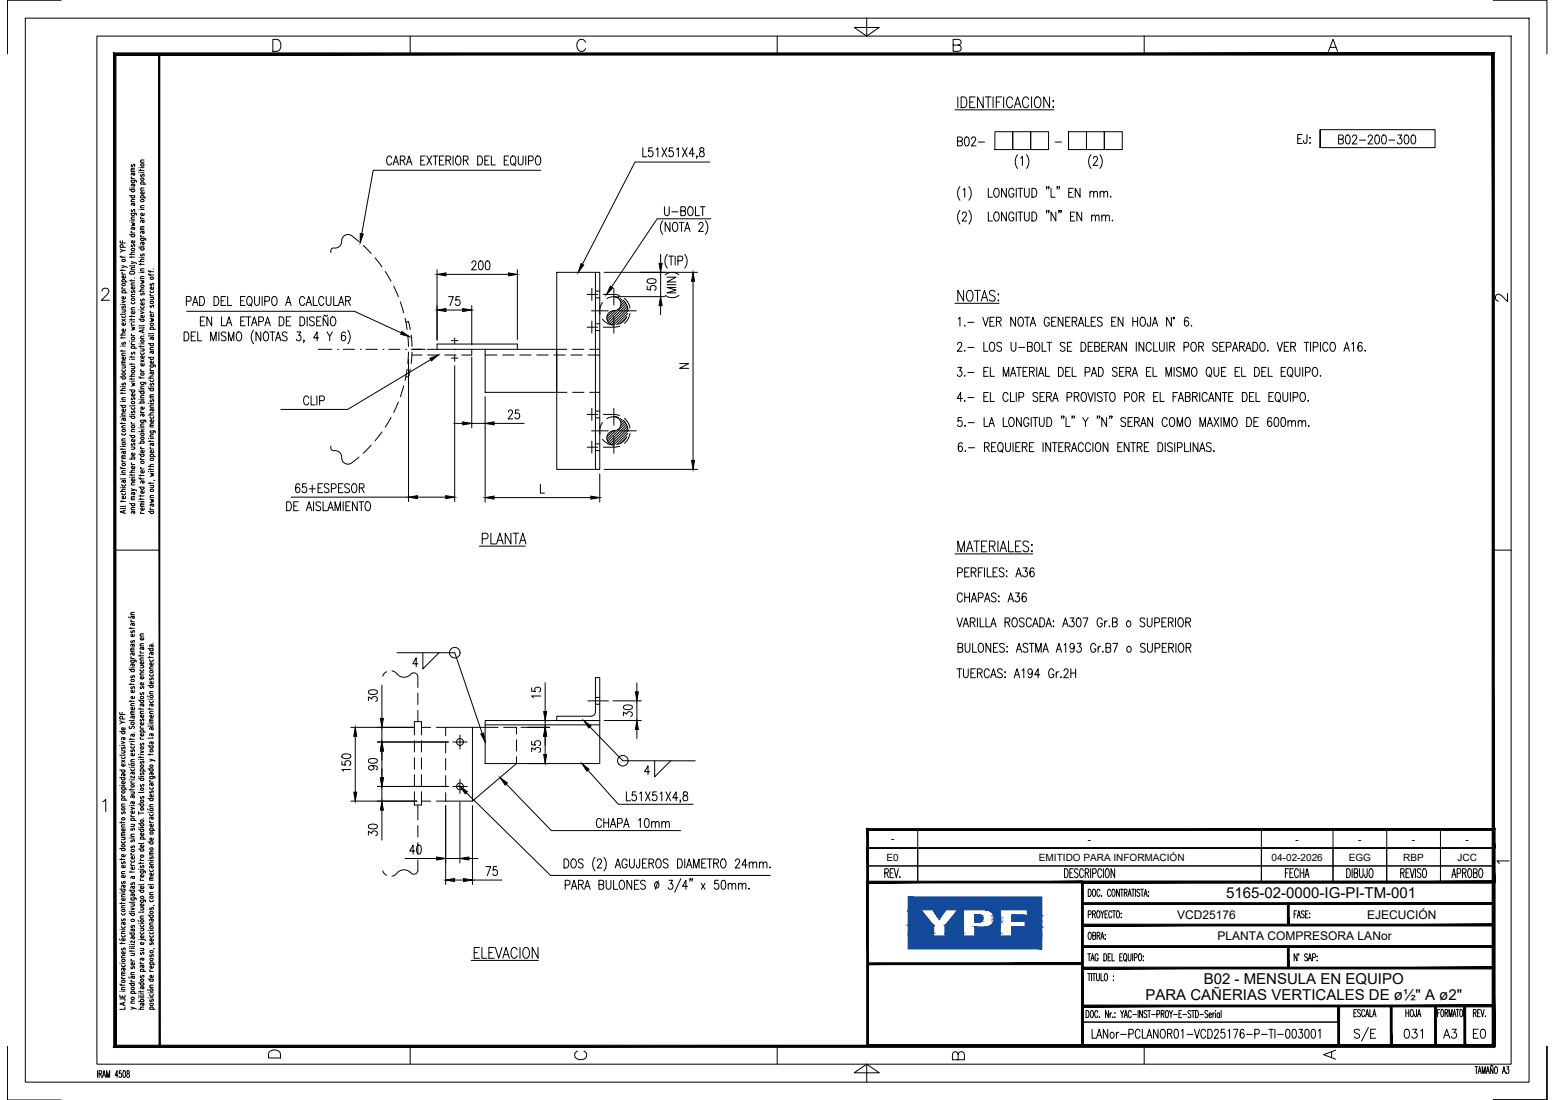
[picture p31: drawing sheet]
<svg xmlns="http://www.w3.org/2000/svg" width="420mm" height="297mm" viewBox="0 0 420 297" stroke-linecap="round" stroke-linejoin="round" font-family="sans-serif">
<defs><g id="words">
<g font-size="4.1">
<text x="331.3" y="242.6">5165-02-0000-IG-PI-TM-001</text>
<text x="325.2" y="265.8">B02 - MENSULA EN EQUIPO</text>
<text x="309.5" y="270.2">PARA CAÑERIAS VERTICALES DE ø½&quot; A ø2&quot;</text>
</g>
<g font-size="3.2">
<text x="318" y="248.1">VCD25176</text>
<text x="369.4" y="248.1">EJECUCIÓN</text>
<text x="329" y="253.9">PLANTA COMPRESORA LANor</text>
</g>
<g font-size="2.7">
<text x="240.7" y="227.5">-</text>
<text x="293.9" y="227.5">-</text>
<text x="350.1" y="227.5">-</text>
<text x="367" y="227.5">-</text>
<text x="381.5" y="227.5">-</text>
<text x="396" y="227.5">-</text>
<text x="239.5" y="232.4">E0</text>
<text x="280.7" y="232.4">EMITIDO PARA INFORMACIÓN</text>
<text x="343.6" y="232.4">04-02-2026</text>
<text x="364.4" y="232.4">EGG</text>
<text x="379.2" y="232.4">RBP</text>
<text x="393.8" y="232.4">JCC</text>
</g>
</g></defs>
<!-- layer: AESA-Soportes -->
<g fill="none" stroke="#000" stroke-width=".27">
<path d="M150.4 73.5h11.7v53.3h-11.7zM160.9 73.5v53.3M160.9 78.6h1.2M131.1 94.3h19.3v11.6h-19.3zM131.1 95.9h3.2M131.1 94.3h-13v-1.4h21.7v1.4M135.8 95.9h3.1M140.4 95.9h3.1M145 95.9h3.1M149.6 95.9h3.1M150.4 94.3h2.8M154.2 95.9h3.1"/>
<path d="M154.7 94.3h3.1M158.9 95.9h3.2M159.3 94.3h2.8M160.9 87.4h1.2M160.9 89.3h1.2M160.9 80.4h1.2M150.4 105.9h2.8M154.7 105.9h3.1M159.3 105.9h2.8M160.9 112.8h1.2M160.9 111h1.2M160.9 119.9h1.2"/>
<path d="M160.9 121.7h1.2M112 194.9h1.9M120.4 196.4h14.2M127.7 196.4v19.9l11.9-10.1v-1.8M131.1 194.6h31v11.6h-31zM131.1 195.7h31M136.1 196.4h3.5v1.8M139.6 199.8v3M150.4 193.4h9.3a1.2 1.2 0 0 0 1.2-1.2v-9.2h1.2v11.6h-11.7zM160.9 190.2h1.2M160.9 188.3h1.2M120.4 216.3h7.3"/>
<circle cx="124.3" cy="200.4" r=".92"/>
<circle cx="124.3" cy="212.4" r=".92"/>
</g>
<!-- layer: AESA-Ejes -->
<g fill="none" stroke="#000" stroke-width=".27">
<path d="M165.9 77.9v4.5M85.9 94.3h3.8M91.2 94.3h.1M92.7 94.3h3.1M97.3 94.3h.1M98.9 94.3h3.1M103.5 94.3h.1M105 94.3h3.1M109.6 94.3h.1M111.2 94.3h3.7M122 92h1.7M122 96.7h1.7"/>
<path d="M122.9 94.4h.1M122.9 91.3v1.6M122.9 95.9v1.7M159.8 83.9h4.5M165.9 83.9h.1M165.9 85.5v4.5M167.4 83.9h4.5M159.8 116.3h4.5M165.9 116.3h.1M165.9 110.3v4.5M165.9 117.9v4.5M167.4 116.3h4.5"/>
<path d="M124.3 198.4v3.9M158.8 189.3h5.6M122.3 200.4h3.9M122.3 212.4h3.9M124.3 210.4v3.9"/>
</g>
<!-- layer: AESA-Existente -->
<g fill="none" stroke="#000" stroke-width=".27">
<path d="M97 65.3l-2.2-1.8a1.75 1.75 0 0 0-1.8 .2 1.75 1.75 0 0 0-.7 1.7 2.03 2.03 0 0 1-2.4 1.6 .87 .87 0 0 0-.4 1.2M98.1 66.3l2.2 2.2M101.3 69.6l1.9 2.4M104.1 73.3l1.6 2.6M106.4 77.3l1.2 2.8M108.2 81.5l.9 3M109.5 85.9l.5 3.1M109.7 87l.7-.2 .4 2.2M110 99.7l-.5 3M110.2 90.5l.2 3.1M110.4 95.1l-.2 3.1M110.8 99.7l-.4 2.2-.7-.2"/>
<path d="M111.1 90.5l.2 3.1M111.3 95.9h2.7M111.3 95.1l-.2 3.1M111.4 94.3h2.5M115.5 94.3h2.6M115.5 95.9h3.1M120.2 95.9h3M127.5 94.3v1.6h-2.7M162.8 81.7l-.7 1.4v1.6M162.8 86.2l1.3 1.1 1.4 .4M167 80.3l-1.8-.1-1.2 .4M168.4 81.1l.9 1.2 .4 1.6"/>
<path d="M169.4 85.5l-1.1 1.4-1.2 .7M103.2 116.6l-1.9 2.4M105.7 112.7l-1.6 2.7M107.6 108.6l-1.2 2.8M109.1 104.2l-.9 2.9M162.8 114.1l-.7 1.4v1.6M162.8 118.6l1.3 1.1 1.4 .4M167 112.7l-1.3-.2-1.7 .5M168.4 113.5l.9 1.2 .4 1.6M169.4 117.9l-1.1 1.4-1.2 .7M89.5 120.5a.87 .87 0 0 0 .1 .9 .87 .87 0 0 0 .9 .3 1.9 1.9 0 0 1 1.9 2.2 1.71 1.71 0 0 0 2.4 1.2l2.2-1.7M100.3 120.2l-2.2 2.2"/>
<path d="M104.4 181.4l-.6 .4-.4 .8M105.9 181.2l.7 .2a3.2 3.2 0 0 0 3 1.4l1.2-.5a1.16 1.16 0 0 1 1.1-.6 1.16 1.16 0 0 1 1 .9v3M112 194.9v3.5M112 200v3.1M112.9 187.2v3.1M112.9 191.8v3.1M113.9 196.4h2.5M113.9 194.9v3.5M113.9 200v3.1M117.9 196.4h2.5v2.3M112 213.8v3.6h1.9v-3.6M112 204.6v3.1"/>
<path d="M112 209.2v3.1M112.9 217.4v4M113.9 216.3h2.5M113.9 204.6v3.1M113.9 209.2v3.1M120.4 214v2.3h-2.5M120.4 200.2v3.1M120.4 204.8v3.1M120.4 209.5v3M103.4 235.2l.4 .7 .6 .5M112.9 232.2v3a1.16 1.16 0 0 1-1 .9 1.16 1.16 0 0 1-1.1-.6 2.54 2.54 0 0 0-3.8 .6l-1.1 .5M112.9 222.9v3.1"/>
<path d="M112.9 227.5v3.1"/>
</g>
<!-- layer: AESA-Cotas -->
<g fill="#000" stroke="#000" stroke-width=".27">
<path d="M97.3 63.1l.8 .1-.8 2.3zM118.1 74.1l2.4-.4v.8zM137.4 73.7l2.4 .4-2.4 .4zM157 71.2l.7 .4-1.4 1.9zM164.9 77.3l.7 .4-1.7 1.8zM178.1 71.1h.8l-.4 2.4zM187.3 73.5l.4 2.5h-.8zM108.6 89.5l2 1.4-2.3-.6zM116.2 96.8l2.2-.9-1.8 1.6zM118.1 83.7l2.4-.4v.8zM125 83.3l2.5 .4-2.5 .4zM178.5 80.1l.4 2.4h-.8z"/>
<path d="M125 113.9l2.5 .4-2.5 .4zM131.1 114.3l2.4-.4v.8zM110.4 134.2l2.4-.4v.8zM120.4 133.8l2.5 .4-2.5 .4zM131.1 134.4l2.4-.4v.8zM159.6 134l2.5 .4-2.5 .4zM186.9 124.3h.8l-.4 2.5zM96 196.4l.4 2.4h-.8zM102.8 194h.8l-.4 2.4zM129.9 198.2l.8-.2 .4 2.4zM147.3 196.4l.4 2.4h-.8zM146.9 192.2h.8l-.4 2.4z"/>
<path d="M157.7 194.6l2 1.4-.6 .6zM172.1 194.6l.4 2.4h-.8zM171.7 186.8h.8l-.4 2.5zM95.6 213.9h.8l-.4 2.4zM102.8 210h.8l-.4 2.4zM103.2 216.3l.4 2.5h-.8zM103.2 200.4l.4 2.4h-.8zM124.3 212.4l2 1.4-.6 .6zM135.1 210l2 1.4-.6 .6zM146.9 203.8h.8l-.4 2.4zM157.2 206.2l2 1.5-.6 .5zM118 231.4l2.4 .4-2.4 .4z"/>
<path d="M120.4 237.6l2.4-.4v.8zM125.2 237.2l2.5 .4-2.5 .4zM124.3 231.8l2.4-.4v.8z"/>
</g>
<g fill="none" stroke="#000" stroke-width=".27">
<path d="M173.7 39.9v2.4h1.1M176.3 39.9h-1v1a.75 .75 0 0 1 1 .1 .75 .75 0 0 1 0 1 .75 .75 0 0 1-1 .1l-.1-.2M178.9 39.9l1.2 2.4M180.1 39.9l-1.2 2.4M181.8 39.9h-.9l-.1 1a.75 .75 0 0 1 1 .1 .75 .75 0 0 1 0 1 .75 .75 0 0 1-1 .1l-.1-.2M184.4 39.9l1.3 2.4M185.7 39.9l-1.3 2.4M105.9 42.7a.71 .71 0 0 0-.9-.6 .71 .71 0 0 0-.5 .9v.6a.71 .71 0 0 0 .5 .9 .71 .71 0 0 0 .9-.5M106.2 44.5l.8-2.4 .7 2.4M106.5 43.7h.9M108.2 43.3l1.1-.1 .2-.4-.2-.6-1.1-.1v2.4M108.8 43.3l.7 1.2"/>
<path d="M109.8 44.5l.8-2.4 .7 2.4M110.1 43.7h.9M113.7 43.3h.7M114.9 42.1h-1.2v2.4h1.2M115.3 42.1l1.3 2.4M116.6 42.1l-1.3 2.4M117 42.1h1.3M117.6 42.1v2.4M118.7 43.3h.8M120 42.1h-1.3v2.4h1.3M120.5 43.3l1.1-.1 .2-.4-.2-.6-1.1-.1v2.4M121.1 43.3l.7 1.2"/>
<path d="M122.4 42.1v2.4M123.4 42.2l.2-.1a1.3 1.3 0 0 1 1 1 1.3 1.3 0 0 1-.4 1.3l-.2 .1a1.32 1.32 0 0 1-1-.9 1.32 1.32 0 0 1 .4-1.4zM125.2 43.3l1.1-.1 .2-.4-.2-.6-1.1-.1v2.4M125.8 43.3l.7 1.2M129.1 42.1a1.28 1.28 0 0 1 1.3 .8 1.28 1.28 0 0 1-.4 1.5l-.9 .1zM131 43.3h.7M132.2 42.1h-1.2v2.4h1.2M132.8 42.1v2.4h1.1M136.2 43.3h.8M137.5 42.1h-1.3v2.4h1.3M138.3 42.2l.2-.1a1.3 1.3 0 0 1 1 1 1.3 1.3 0 0 1-.5 1.3l-.2 .1a1.32 1.32 0 0 1-1-.9 1.32 1.32 0 0 1 .5-1.4zM138.7 44.1l.6 .7"/>
<path d="M140 42.1v1.7a.65 .65 0 0 0 .4 .6 .65 .65 0 0 0 .7 0l.2-.6v-1.7M142.1 42.1v2.4M142.8 43.4h.8a.67 .67 0 0 0 .5-.6 .67 .67 0 0 0-.5-.7h-.8v2.4M145 42.2l.2-.1a1.3 1.3 0 0 1 1 1 1.3 1.3 0 0 1-.4 1.3l-.2 .1a1.32 1.32 0 0 1-1-.9 1.32 1.32 0 0 1 .4-1.4zM146.1 46h-45.3l-3.1 17.1M177.3 40.4l.5-.5v2.4M179.1 59.6a2.88 2.88 0 0 0 0 3.7M179.5 55.8l.1 2.1a.61 .61 0 0 0 .6 .3 .61 .61 0 0 0 .5-.3l.1-2.1M181.6 57.2h1.6M182.8 40.4l.5-.5v2.4M184 57l1.1-.1 .2-.4-.2-.6-1.1-.1v2.4h.8a.66 .66 0 0 0 .5-.6 .66 .66 0 0 0-.5-.6M186.2 55.9l.2-.1a1.3 1.3 0 0 1 1 1 1.3 1.3 0 0 1-.5 1.3l-.2 .1a1.32 1.32 0 0 1-1-.9 1.32 1.32 0 0 1 .5-1.4z"/>
<path d="M187.6 41.5h-1.4l1-1.6v2.4M187.9 55.8v2.4h1.1M188.3 42.2h-.1h.1l-.1 .6M189.2 40v.7a.97 .97 0 0 1 .9 .5 .97 .97 0 0 1 0 1 .68 .68 0 0 1-1.1-.3 1.09 1.09 0 0 1 1.1-1.2 .51 .51 0 0 0-.3-.8zM189.2 55.8h1.3M189.9 55.8v2.4M190.6 59.6a2.88 2.88 0 0 1 0 3.7M191.8 43.8h-20.2l-14.2 27.6M192.1 59.1h-14.5l-12.4 18.4M118.1 72.9v19M120.5 74.1h16.9M127.5 71l.4-.6h.3l.4 .5-.3 .8-.9 1.2h1.3"/>
<path d="M129.5 70.6l.5-.2a1.58 1.58 0 0 1 0 2.5h-.2a1.78 1.78 0 0 1-.3-2.3zM131.4 70.6l.4-.2a1.58 1.58 0 0 1 0 2.5h-.1a1.78 1.78 0 0 1-.3-2.3zM139.8 72.9v18.8M163.3 73.5h25.2M174.9 77.3v.9l1 .1a.75 .75 0 0 1 .1-1 .75 .75 0 0 1 1 0 .75 .75 0 0 1 .1 1l-.3 .1M175 75.5l.9-.2a1.13 1.13 0 0 1 1.4 .5v.2a1.58 1.58 0 0 1-2.4 0zM178.5 68.7v2.4M178.5 73.5v6.6M179.8 79.7a2.95 2.95 0 0 0 3.7 0M179.8 74.2a2.95 2.95 0 0 1 3.7 0M180.2 74.9h2.4l-2.4 1.2h2.4M180.2 76.9h2.4"/>
<path d="M180.3 68.7a2.88 2.88 0 0 0 0 3.7M180.7 69.2h1.3M181 60.1v2.4l-1.3-2.4v2.4M181.3 69.2v2.4M182 60.2l.2-.1a1.33 1.33 0 0 1 1 .9 1.33 1.33 0 0 1-.4 1.4l-.2 .1a1.33 1.33 0 0 1-1-1 1.33 1.33 0 0 1 .4-1.3zM182.4 69.2v2.4M182.6 77.6h-2.4l2.4 .7-2.4 .8h2.4M183.2 70.4h.8a.66 .66 0 0 0 .5-.6 .66 .66 0 0 0-.5-.6h-.8v2.4M183.5 60.1h1.3M184.1 60.1v2.4M185 62.5l.7-2.4 .8 2.4M185 68.7a2.95 2.95 0 0 1 0 3.7"/>
<path d="M185.3 61.7h.9M187.3 76v48.3M188.8 60.6l.4-.5h.4l.4 .4-.3 .8-.9 1.2h1.3M49.7 89.6a1.29 1.29 0 0 1 1.4 .8 1.29 1.29 0 0 1-.4 1.5l-1 .1zM50.4 81.3l1.1-.1 .1-.3-.1-.7-1.1-.1v2.4M50.5 84.1h45.3l12.6 5.8M51.7 90.8h.7M52 82.5l.7-2.4 .8 2.4M52.3 81.7h.9M52.9 89.6h-1.2v2.4h1.2M53.4 89.6v2.4h1.1M54 80.1a1.3 1.3 0 0 1 1.3 .8 1.3 1.3 0 0 1-.4 1.5l-.9 .1z"/>
<path d="M54.1 86.7h.8M55.4 85.6h-1.3v2.4h1.3M56.9 92v-2.4l.8 2.4 .7-2.4v2.4M57.2 85.6v2.4l-1.3-2.4v2.4M57.8 80.1a1.3 1.3 0 0 1 1.3 .8 1.3 1.3 0 0 1-.4 1.5l-.9 .1zM59.1 89.6v2.4M59.8 81.2h.7M59.9 85.6v2.4h1.1M61 80.1h-1.2v2.4h1.2M61.1 90a.69 .69 0 0 0-.8-.4 .69 .69 0 0 0-.5 .6l.2 .4 .9 .4 .2 .7a.75 .75 0 0 1-1.3 0M61.2 88l.7-2.4 .7 2.4M61.4 87.2h1"/>
<path d="M61.5 80.1v2.4h1.1M61.7 92v-2.4l.8 2.4 .7-2.4v2.4M64.2 89.8l.2-.2a1.32 1.32 0 0 1 1 1 1.32 1.32 0 0 1-.5 1.3l-.2 .1a1.3 1.3 0 0 1-.9-.9 1.3 1.3 0 0 1 .4-1.3zM65 81.2h.7M65 86.7h.8M66.2 80.1h-1.2v2.4h1.2M66.2 85.6h-1.2v2.4h1.2M66.5 85.6h1.3M67 80.2l.2-.1a1.33 1.33 0 0 1 1 .9 1.33 1.33 0 0 1-.4 1.4l-.2 .1a1.32 1.32 0 0 1-1-1 1.32 1.32 0 0 1 .4-1.3zM67.1 85.6v2.4M67.5 82l.6 .7M68 88l.7-2.4 .7 2.4"/>
<path d="M68.2 87.2h1M68.5 89.2a2.89 2.89 0 0 0 0 3.6M68.8 80.1v1.7a.65 .65 0 0 0 .6 .7 .65 .65 0 0 0 .7-.7v-1.7M69.9 86.8l1.1-.1 .2-.3-.2-.7-1.1-.1v2.4M70.5 89.6v2.4l-1.3-2.4v2.4M70.8 80.1v2.4M71.5 89.8l.2-.2a1.32 1.32 0 0 1 1 1 1.32 1.32 0 0 1-.5 1.3l-.2 .1a1.3 1.3 0 0 1-1-.9 1.3 1.3 0 0 1 .5-1.3zM71.5 81.3h.9l.4-.4a.62 .62 0 0 0-.4-.8h-.9v2.4M71.6 88l.7-2.4 .7 2.4M71.8 87.2h1M73 89.6h1.3M73.6 89.6v2.4"/>
<path d="M73.8 80.2l.2-.1a1.33 1.33 0 0 1 .9 .9 1.33 1.33 0 0 1-.4 1.4l-.2 .1a1.32 1.32 0 0 1-1-1 1.32 1.32 0 0 1 .5-1.3zM74.4 92l.8-2.4 .7 2.4M74.7 91.2h.9M75.4 85.6a1.29 1.29 0 0 1 1.4 .8 1.29 1.29 0 0 1-.5 1.5l-.9 .1zM77.2 82.5l.7-2.4 .8 2.4M77.4 86.7h.7M77.4 81.7h1M77.6 90a.68 .68 0 0 0-.8-.4 .68 .68 0 0 0-.5 .6l.2 .4 .9 .4 .2 .7a.76 .76 0 0 1-1.3 0M78.6 85.6h-1.2v2.4h1.2M80.2 89.6h1.1l-.6 1a.71 .71 0 0 1 .6 1.1 .71 .71 0 0 1-1.2-.1M81 85.6a1.3 1.3 0 0 1 1.4 .8 1.3 1.3 0 0 1-.4 1.5l-1 .1zM82.2 91.9h-.2h.2l-.2 .6"/>
<path d="M82.3 80.7a.72 .72 0 0 0-.8-.6 .72 .72 0 0 0-.6 .9v.6a.72 .72 0 0 0 .5 .9 .72 .72 0 0 0 .9-.6M82.7 82.5l.7-2.4 .8 2.4M83 81.7h.9M83 85.6v2.4M84.6 80.1v2.4h1.1M84.9 85.9a.69 .69 0 0 0-.7-.4 .69 .69 0 0 0-.6 .6l.2 .4 1 .4 .1 .7a.75 .75 0 0 1-1.3 0M85.6 86.7h.7M86.1 91.2h-1.3l.9-1.6v2.4M86.8 85.6h-1.2v2.4h1.2M87.5 80.7a.66 .66 0 0 0-1-.5 1.61 1.61 0 0 0 .2 2.3 .74 .74 0 0 0 .8-.6M88.1 80.1v1.7a.65 .65 0 0 0 .7 .7 .65 .65 0 0 0 .6-.7v-1.7M88.3 89.6l.8 1.2v1.2"/>
<path d="M88.5 85.1l-.3 .4-.4-.4-.4 .4M88.6 85.8v2.2l-1.3-2.2v2.2M89.6 85.7l.2-.1a1.32 1.32 0 0 1 1 .9 1.32 1.32 0 0 1-.4 1.4l-.2 .1a1.32 1.32 0 0 1-1-1 1.32 1.32 0 0 1 .4-1.3zM89.8 89.6l-.7 1.2M90.2 80.1v2.4h1.1M91.5 82.5l.7-2.4 .7 2.4M91.7 81.7h.9M93.3 90l-.1-.2-.4-.2a1.8 1.8 0 0 0-.3 2.3 .68 .68 0 0 0 .9-.6 .68 .68 0 0 0-.9-.6l-.3 .5M93.4 81.2l1.1-.1 .2-.3-.1-.5-.4-.2h-.8v2.4M94 89.2a2.89 2.89 0 0 1 0 3.6M94 81.2l.7 1.3M110.4 97.1v38.4"/>
<path d="M116.4 97.1l-22.5 13.5h-18M120.5 83.7h4.5M121.2 80.1h1.3l-.9 2.4M122.9 98.8v36.7M124.1 80.1h-.9l-.1 1a.73 .73 0 0 1 1 .1 .73 .73 0 0 1 0 1 .73 .73 0 0 1-1 .1l-.1-.3M127.5 82.5v10.6M127.5 96.4v19.1M167.1 80.1h12.6M178.5 82.5v2.4M183.6 98.2h2.5l-2.5 1.3h2.5M83.4 107.5a.71 .71 0 0 0-.9-.6 .71 .71 0 0 0-.5 1v.5a.71 .71 0 0 0 .5 .9 .71 .71 0 0 0 .9-.5M84.1 106.9v2.4h1.1"/>
<path d="M85.6 106.9v2.4M86.4 108.2h.8a.66 .66 0 0 0 .5-.6 .66 .66 0 0 0-.5-.7h-.8v2.4M122.6 114.3h2.4M127.5 114.3h3.6M131.1 107.2v28.4M133.5 114.3h8.1M137.4 111.3l.4-.6 .5 .1 .2 .4-.3 .8-.9 1.1h1.3M140.2 110.7h-.9l-.1 1a.74 .74 0 0 1 1 .1 .74 .74 0 0 1 0 1 .74 .74 0 0 1-1 .1l-.1-.2M77.4 135.5a1.27 1.27 0 0 1 1.3 .7 1.27 1.27 0 0 1-.2 1.4l-.4 .3h-.7zM78.7 134.2h31.7M79.4 136.6h.7M80.6 135.5h-1.2v2.4h1.2"/>
<path d="M81 131a.52 .52 0 0 0-.9-.3l-.2 .4a1.6 1.6 0 0 0 .5 1.9 .71 .71 0 0 0 .6-.8 .71 .71 0 0 0-.9-.5l-.2 .5M82.7 130.6h-.9l-.1 1.1a.74 .74 0 0 1 1 0 .74 .74 0 0 1 0 1 .74 .74 0 0 1-1 .1l-.1-.2M82.8 137.9l.7-2.4 .8 2.4M83.1 137.1h.9M83.5 132h1.7M84.4 131v2M84.7 135.5v2.4M85.9 131.8h.8M86.7 135.8a.65 .65 0 0 0-.9-.3 .65 .65 0 0 0-.4 .8l1.1 .6 .2 .7a.76 .76 0 0 1-1.3 0M87.1 130.6h-1.2v2.4h1.2M87.3 135.5v2.4h1.1M88.6 137.9l.7-2.4 .8 2.4"/>
<path d="M88.9 137.1h.9M88.9 131a.68 .68 0 0 0-.7-.4 .68 .68 0 0 0-.6 .6l.2 .3 .9 .5 .2 .7a.76 .76 0 0 1-1.3 0M89.5 131.9h.9a.66 .66 0 0 0 .4-.6 .66 .66 0 0 0-.4-.7h-.9v2.4M90.5 137.9v-2.4l.8 2.4 .7-2.4v2.4M91.5 131.8h.7M92.7 130.6h-1.2v2.4h1.2M92.7 135.5v2.4M93.5 136.6h.7M94.4 131a.65 .65 0 0 0-.8-.4 .65 .65 0 0 0-.4 .8l1 .6 .2 .7a.76 .76 0 0 1-1.3 0M94.7 135.5h-1.2v2.4h1.2M95.3 130.7l.2-.1a1.32 1.32 0 0 1 1 1 1.32 1.32 0 0 1-.4 1.3l-.2 .1a1.32 1.32 0 0 1-1-.9 1.32 1.32 0 0 1 .4-1.4zM96.5 135.5v2.4l-1.3-2.4v2.4"/>
<path d="M97 135.5h1.3M97.1 131.8l1.1-.1 .2-.4-.2-.6-1.1-.1v2.4M97.6 135.5v2.4M97.7 131.8l.7 1.2M99 135.6l.2-.1a1.32 1.32 0 0 1 1 1 1.32 1.32 0 0 1-.5 1.3l-.2 .1a1.32 1.32 0 0 1-1-1 1.32 1.32 0 0 1 .5-1.3zM112.8 134.2h7.6M133.5 134.4h26.1M146 130.7v2.5h1.1M162.1 128v7.6M163.3 126.8h25.2M107.3 176.3h15.6l7.4 21.8M112.9 179.2h-1.4l1-1.6v2.5"/>
<path d="M114.3 176.3v4.3l4.3-4.3M94.8 196.4h16.9M96 198.8v15.1M99.5 189.2v-1l1 .6a.71 .71 0 0 1 1.1-.6 .71 .71 0 0 1-.1 1.2M99.7 186.5l.9-.2a1.19 1.19 0 0 1 1.4 .5v.2a1.58 1.58 0 0 1-2.5 0zM103.2 185v9M103.2 196.4v4M140.8 196.4h7.7M143.7 185.7v1l1 .1a.75 .75 0 0 1 .1-1.1 .75 .75 0 0 1 1 0 .75 .75 0 0 1 .1 1.1h-.3M146.1 187.9h-2.4l.4 .5M147.3 184.3v7.9M147.3 194.6v1.8"/>
<path d="M147.3 198.8v5M148 194.6h.5M159.4 196.3l8.9 9.1 19.6 .1M163.3 194.6h10M165.6 189.3h7.7M168.4 193.3v-1l1 .5a.71 .71 0 0 1 1.1-.6 .71 .71 0 0 1-.1 1.3M168.6 190.6l.9-.3a1.04 1.04 0 0 1 1.4 .8 1.58 1.58 0 0 1-2.5 0zM172.1 184.4v2.4M172.1 189.3v5.3M172.1 197v2.4M92.4 205.6v.9l1 .1a.74 .74 0 0 1 .1-1 .74 .74 0 0 1 1 0 .74 .74 0 0 1 .1 1l-.3 .1M92.5 203.8l.9-.2a1.03 1.03 0 0 1 1.4 .7 1.58 1.58 0 0 1-2.4 0z"/>
<path d="M94.8 207.8h-2.4l.4 .5M94.8 216.3h17.9M99.7 205.1l.9-.3a1.13 1.13 0 0 1 1.4 .6v.2a1.58 1.58 0 0 1-2.5 0zM100.4 206.7a.67 .67 0 0 1 .6 .7 .71 .71 0 0 1-.8 .5 .71 .71 0 0 1-.5-.9 1.78 1.78 0 0 1 2.3 .3l-.1 .5h-.3M102 212.4h19.1M102 200.4h19.1M103.2 202.8v7.2M103.2 212.4v3.9M103.2 218.8v8.1M120.4 217.6v21.3M124.3 216.6v16.4M126 214.1l22.8 22.3h59.3"/>
<path d="M127.7 217.6v21.3M136.8 211.7l12.2 12.6h34.9M142.6 206.2h5.9M143.7 203v-1.1l.9 .6a.71 .71 0 0 1 1.1-.6 .71 .71 0 0 1-.1 1.2M143.7 200.2v.9l1 .1a.75 .75 0 0 1 .1-1 .75 .75 0 0 1 1 0 .75 .75 0 0 1 .1 1l-.3 .1M158.9 208l8.2 9.2h20.2M169.2 213.8v2.4h1.1M171.8 213.8h-.9l-.1 1.1a.73 .73 0 0 1 1 0 .73 .73 0 0 1 0 1 .73 .73 0 0 1-1 .1l-.1-.2M172.8 214.3l.5-.5v2.4M174.4 213.8l1.3 2.4M175.6 208.4h-1.4l.9-1.6v2.4M175.7 213.8l-1.3 2.4"/>
<path d="M176.9 205.4v4.4l4.4-4.4M177.4 213.8h-1l-.1 1.1a.74 .74 0 0 1 1.1 0 .74 .74 0 0 1 0 1.1 .74 .74 0 0 1-1.1 0v-.2M178.4 214.3l.4-.5v2.4M179.9 213.8l1.3 2.4M181.2 213.8l-1.3 2.4M183.2 215.4h-1.4l.9-1.6v2.4M183.9 216.1h-.2h.2l-.2 .6M184.7 213.9v.7a.96 .96 0 0 1 1 .5 .96 .96 0 0 1 0 1 .71 .71 0 0 1-1.2-.2 .71 .71 0 0 1 .6-1l.6-.3a.51 .51 0 0 0-.3-.8zM99.5 225.5v-1l1 .5a.71 .71 0 0 1 1.1-.6 .71 .71 0 0 1-.1 1.3M99.7 222.8l.9-.3a1.19 1.19 0 0 1 1.4 .6v.2a1.58 1.58 0 0 1-2.5 0zM109.5 231.8h8.5M112.1 229.8h-1.4l.9-1.6v2.4"/>
<path d="M112.8 228.3l.5-.1a1.58 1.58 0 0 1 0 2.4h-.2a1.8 1.8 0 0 1-.3-2.3zM120.4 231.8h3.9M122.8 237.6h2.4M126.7 231.8h2.4M127.7 237.6h7.9M131.3 234h1.3l-.9 2.4M134.2 234h-.9l-.1 1a.75 .75 0 0 1 1 .1 .75 .75 0 0 1 0 1 .75 .75 0 0 1-1 .1l-.1-.2M152.4 232a1.3 1.3 0 0 1 1.3 .8 1.3 1.3 0 0 1-.4 1.5l-.9 .1zM152.7 239l1.1-.1 .2-.4-.1-.6-.4-.2h-.8v2.4M154.6 232.1l.2-.1a1.33 1.33 0 0 1 1 .9 1.33 1.33 0 0 1-.5 1.4l-.1 .1a1.32 1.32 0 0 1-1-1 1.32 1.32 0 0 1 .4-1.3zM154.7 239.3h.9M156.3 238.9l1.1-.2 .2-.3-.1-.5-.4-.2h-.8v2.4"/>
<path d="M157 238.9l.6 1.2M157.6 232.3a.68 .68 0 0 0-.8-.4 .68 .68 0 0 0-.5 .6l.1 .4 1 .4 .2 .7a.74 .74 0 0 1-1.3 0M158.2 239.3h1M160.8 231.5a2.95 2.95 0 0 0 0 3.7M161.4 232.5l.4-.5h.4l.3 .4-.2 .8-1 1.2h1.3M161.8 238.9l1.1-.2 .2-.3-.1-.5-.3-.2h-.9v2.4h.9a.66 .66 0 0 0 .5-.6 .66 .66 0 0 0-.5-.6M162.5 221.6a.71 .71 0 0 0-.9-.6 .71 .71 0 0 0-.5 1v.5a.71 .71 0 0 0 .5 .9 .71 .71 0 0 0 .9-.5M163.2 221v2.4M163.2 222.2h1.2M163.2 231.5a2.88 2.88 0 0 1 0 3.7M163.8 237.7v1.7a.65 .65 0 0 0 .6 .7 .65 .65 0 0 0 .7-.7v-1.7M164.4 221v2.4"/>
<path d="M164.9 223.4l.8-2.4 .7 2.4M165.2 222.6h.9M165.8 237.7v2.4h1.1M166.2 234.4l.8-2.4 .7 2.4M166.5 233.6h.9M166.9 222.3h.8a.67 .67 0 0 0 .4-.6 .67 .67 0 0 0-.4-.7h-.8v2.4M167.6 237.8l.2-.1a1.33 1.33 0 0 1 1 1 1.33 1.33 0 0 1-.4 1.3l-.2 .1a1.31 1.31 0 0 1-1-.9 1.31 1.31 0 0 1 .4-1.4zM168.5 223.4l.7-2.4 .8 2.4M168.8 222.6h.9M169.4 232.5a.71 .71 0 0 0-.8-.5 .71 .71 0 0 0-.5 .9v.6a.72 .72 0 0 0 .7 .9 .72 .72 0 0 0 .6-.9h-.4M170.1 232v1.7a.65 .65 0 0 0 .6 .7 .65 .65 0 0 0 .7-.7v-1.7M170.7 237.7v2.4l-1.3-2.4v2.4"/>
<path d="M171.4 238.9h.8M172.6 221.5l.4-.5v2.4M172.6 237.7h-1.2v2.4h1.2M172.8 232v2.2l-.3 .2-.4-.1-.2-.7M173.6 233.1h.7M174.4 238.1a.64 .64 0 0 0-.9-.4 .64 .64 0 0 0-.3 .8l1 .6a.66 .66 0 0 1-.2 1 .66 .66 0 0 1-.9-.3M174.4 221.2l.5-.2a1.58 1.58 0 0 1 0 2.4h-.2a1.38 1.38 0 0 1-.5-1.9zM174.8 232h-1.2v2.4h1.2M175.3 233.1l1.1-.1 .2-.4-.2-.5-1.1-.1v2.4M176 233.1l.6 1.3M176.1 222.3l.4-.5 .5 .2 .1 1.4M176.1 221.8v1.6"/>
<path d="M177.1 222.3l.4-.5 .5 .2 .1 1.4M177.1 238.3a.78 .78 0 0 1 1 .5 .78 .78 0 0 1-.5 1 .82 .82 0 0 1-.8-.6 .82 .82 0 0 1 .3-.9zM177.5 232.1l.2-.1a1.33 1.33 0 0 1 1 .9 1.33 1.33 0 0 1-.4 1.4l-.2 .1a1.32 1.32 0 0 1-1-1 1.32 1.32 0 0 1 .4-1.3zM177.9 237.8l-.9 2.3M178.8 222.3l.5-.5 .4 .2 .1 1.4M178.8 221.8v1.6M179.8 222.3l.5-.5 .5 .2v1.4M180.5 232.3a.68 .68 0 0 0-.7-.4 .68 .68 0 0 0-.6 .6l.2 .4 .9 .4 .2 .7a.74 .74 0 0 1-1.3 0M180.7 237.7h1l-.5 .9a.71 .71 0 0 1 .6 1.1 .71 .71 0 0 1-1.2 0M183.1 232a1.3 1.3 0 0 1 1.3 .8 1.3 1.3 0 0 1-.4 1.5l-.9 .1zM184 237.3l-1.7 3.6M185 232v2.4"/>
<path d="M185.5 234.4l.7-2.4 .7 2.4M185.8 233.6h.9M185.8 239.3h-1.4l.9-1.6v2.4M186.5 237.4h-.1h.1l-.1 .5M187.1 237.4h-.2h.2l-.2 .5M187.4 234.4v-2.4l.8 2.4 .7-2.4v2.4M189.5 238.5l1 1.6M189.6 233.1h.8M190.5 238.5l-1 1.6M190.8 232h-1.2v2.4h1.2M191.1 232h1.3M191.7 232v2.4"/>
<path d="M192.8 233.1l1.2-.1 .1-.4-.1-.5-1.2-.1v2.4M193.5 233.1l.6 1.3M194.1 237.7h-.9l-.1 1a.74 .74 0 0 1 1 .1 .74 .74 0 0 1 0 1 .74 .74 0 0 1-1 .1l-.1-.2M195.1 232.1l.1-.1a1.33 1.33 0 0 1 1 .9 1.33 1.33 0 0 1-.4 1.4l-.2 .1a1.32 1.32 0 0 1-1-1 1.32 1.32 0 0 1 .5-1.3zM195.1 237.8l.5-.1a1.6 1.6 0 0 1 0 2.4h-.2a1.8 1.8 0 0 1-.3-2.3zM196.8 239l.4-.5 .5 .1 .1 1.5M196.8 238.5v1.6M197.8 239l.4-.5 .5 .1 .1 1.5M198.7 232.5l.4-.5h.4l.4 .4-.3 .8-1 1.2h1.3M199.5 239l.5-.5 .4 .1 .1 1.5M199.5 238.5v1.6M200.5 239l.5-.5 .5 .1v1.5"/>
<path d="M201.9 233.6h-1.4l.9-1.6v2.4M202.4 239.9v.2zM202.4 233.2l.5-.4 .4 .1 .1 1.5M202.4 232.8v1.6M203.4 233.2l.5-.4 .5 .1v1.5M205.2 233.2l.5-.4 .4 .1 .1 1.5M205.2 232.8v1.6M206.2 233.2l.5-.4 .4 .1 .1 1.5M208 234.2v.2zM154.4 240.1l.7-2.4 .8 2.4M158 240.1l.7-2.4 .7 2.4"/>
<circle cx="122.9" cy="176.3" r="1.43"/>
<circle cx="168.3" cy="205.4" r="1.43"/>
</g>
<!-- layer: AESA-Simbologia -->
<g fill="none" stroke="#000" stroke-width=".27">
<path d="M268.8 35.6h4.8v4.8h-4.8zM273.6 35.6h4.9v4.8h-4.9zM278.5 35.6h4.8v4.8h-4.8zM285.1 38.4h1.7M288.7 35.6v4.8v-4.8h9.7v4.8h-9.7M293.6 35.6v4.8M298.4 35.6h4.8v4.8h-4.8zM356.7 35v4.9v-4.9h31.1v4.9h-31.1M158.6 79.5h2.9M159.9 77.8v3.3M163 79.5h2.9l1.5 .3M158.6 88.4h2.9"/>
<path d="M159.9 86.7v3.3M165.9 83.9a1.92 1.92 0 0 0-1.9 1.9 1.92 1.92 0 0 0 1.9 1.9M165.9 80.1a1.92 1.92 0 0 1 1.9 1.9 1.92 1.92 0 0 1-1.9 1.9M167.4 88.1l-1.5 .3h-2.9M168.7 80.6l1.1 1.3 .4 1.3M170.2 84.7l-.4 1.3-1.1 1.3M158.6 111.9h2.9M159.9 110.2v3.3M159.9 119.1v3.3M163 111.9h2.9l1.5 .3M165.9 112.5a1.98 1.98 0 0 1 1.9 2.2 1.98 1.98 0 0 1-2.4 1.7 1.92 1.92 0 0 0-1.4 2.1 1.92 1.92 0 0 0 1.9 1.7M168.7 113l1.1 1.3 .4 1.3"/>
<path d="M170.2 117.1l-.4 1.3-1.1 1.3M158.6 120.8h2.9M167.4 120.5l-1.5 .3h-2.9"/>
</g>
<!-- layer: AESA-Hatch -->
<g fill="none" stroke="#000" stroke-width=".27">
<path d="M165.6 84l-1.6 1.6M166.1 80.1h.1M166.3 83.9l-2.3 2.3M166.7 80.2h-.1M167.2 80.3l-.2 .2M167.6 80.5l-.2 .3M168.1 80.8l-.5 .5M168.4 81.1l-.6 .7M168.8 81.5l-1.1 1M169.1 81.8l-4.9 4.9M169.3 85.7l-1.7 1.6M169.3 82.3l-4.9 4.8"/>
<path d="M169.5 82.7l-4.7 4.7M169.6 83.3l-4.3 4.4M169.6 84.7l-3 3M169.7 83.9l-3.9 3.9M165.6 116.4l-1.6 1.6M166.1 112.5h.1M166.3 116.3l-2.3 2.3M166.7 112.6l-.1 .1M167.2 112.8l-.2 .1M167.6 113l-.2 .2M168.1 113.2l-.5 .5M168.4 113.5l-.6 .7"/>
<path d="M168.8 113.9l-1.1 1M169.1 114.2l-4.9 4.9M169.3 118.1l-1.7 1.6M169.3 114.7l-4.9 4.8M169.5 115.2l-4.7 4.7M169.6 115.7l-4.3 4.4M169.6 117.1l-3 3M169.7 116.3l-3.9 3.9"/>
</g>
<!-- layer: AESA-Textos-01 -->
<g fill="none" stroke="#000" stroke-width=".27">
<path d="M258 29.7h26.8M258.8 26.2v2.9M259.7 26.2h.8a1.72 1.72 0 0 1 0 2.9h-.8zM262 27.5h.9M263.5 26.2h-1.5v2.9h1.5M265.7 26.2v2.9l-1.6-2.9v2.9M266.2 26.2h1.6M267 26.2v2.9M268.3 26.2v2.9M269.2 27.5h.9M270.6 26.2h-1.4v2.9M271.2 26.2v2.9"/>
<path d="M273.6 26.9a.85 .85 0 0 0-1-.7 .85 .85 0 0 0-.6 1.1v.7a.85 .85 0 0 0 .6 1.1 .85 .85 0 0 0 1-.7M274.1 29.1l.9-2.9 .8 2.9M274.4 28.1h1.1M277.9 26.9a.85 .85 0 0 0-1-.7 .85 .85 0 0 0-.6 1.1v.7a.85 .85 0 0 0 .6 1.1 .85 .85 0 0 0 1-.7M278.7 26.2v2.9M279.9 26.3l.3-.1a1.4 1.4 0 0 1 1 2.2 .86 .86 0 0 1-1.1 .7 .86 .86 0 0 1-.6-1.1l.1-1.1zM283.6 26.2v2.9l-1.6-2.9v2.9M284.6 27.1v.3zM284.6 28.8v.3zM260.4 78.4v2.9l-1.6-2.9v2.9M261.6 78.6l.2-.2a1.39 1.39 0 0 1 1 2.2 .85 .85 0 0 1-1.1 .7 .85 .85 0 0 1-.6-1.1l.1-1.1zM263.4 78.4h1.5"/>
<path d="M264.1 78.4v2.9M268.9 78.8a.77 .77 0 0 0-1-.4 .77 .77 0 0 0-.5 1l.4 .3a1.23 1.23 0 0 1 1.1 .8v.4a.91 .91 0 0 1-1.6 0M269.8 79.4v.3zM258 81.9h12M265.1 81.3l.9-2.9 .9 2.9M265.5 80.4h1.1M269.8 81v.3zM129.5 147.5h12.4M130.3 145.5h1a.78 .78 0 0 0 .6-.8 .78 .78 0 0 0-.6-.7h-1v2.9M132.6 144v2.9h1.4M134.2 146.9l.9-2.9 .9 2.9M134.5 145.9h1.1"/>
<path d="M138 144v2.9l-1.5-2.9v2.9M138.6 144h1.5M139.4 144v2.9M140.4 146.9l.9-2.9 .8 2.9M140.7 145.9h1.1M258 149.6h21M258.8 149v-2.9l.9 2.9 .9-2.9v2.9M261.1 149l.9-2.9 .9 2.9M261.5 148h1.1M263.1 146.1h1.6M263.9 146.1v2.9M265.2 147.5h.9"/>
<path d="M266.7 146.1h-1.5v2.9h1.5M267.3 147.5h1a.7 .7 0 0 0 .6-.7 .7 .7 0 0 0-.6-.7h-1v2.9M268.1 147.5l.8 1.5M269.6 146.1v2.9M270.2 149l.9-2.9 .9 2.9M270.5 148h1.1M272.5 146.1v2.9h1.4M274.4 147.5h.9M275.8 146.1h-1.4v2.9h1.4M277.9 146.5a.77 .77 0 0 0-.9-.4 .77 .77 0 0 0-.5 1l1 .5a.74 .74 0 0 1 .4 .7 .74 .74 0 0 1-.5 .7h-.5l-.5-.4M278.8 147.1v.2zM278.8 148.7v.3z"/>
<path d="M127.3 259.3h18.2M128.1 257.2h.9M129.6 255.8h-1.5v3h1.5M130.2 255.8v3h1.4M132.1 257.2h.9M133.5 255.8h-1.4v3h1.4M133.9 255.8l.8 3 .9-3M135.8 258.8l.9-3 .9 3M136.2 257.8h1.1M139.7 256.5a.77 .77 0 0 0-.8-.7 .77 .77 0 0 0-.7 .7v1.6a.77 .77 0 0 0 .7 .7 .77 .77 0 0 0 .8-.7M140.5 255.8v3M141.7 256l.2-.2a1.41 1.41 0 0 1 1 2.3 .79 .79 0 0 1-.7 .7 .79 .79 0 0 1-.8-.7l-.1-1.1z"/>
<path d="M145.4 255.8v3l-1.6-3v3"/>
</g>
<!-- layer: AESA-Textos-02 -->
<g fill="none" stroke="#000" stroke-width=".27">
<path d="M258.7 38.1l1.1-.1 .2-.3-.2-.6-1.1-.1v2.4h.9a.66 .66 0 0 0 .5-.6 .66 .66 0 0 0-.5-.7M260.9 37.1l.4-.1a1.58 1.58 0 0 1 0 2.4h-.2a1.8 1.8 0 0 1-.2-2.3zM262.5 37.6l.4-.6 .5 .1 .2 .4-.2 .8-1 1.1h1.3M264.4 38.4h1.6M350.6 37.5h.8M351.9 36.3h-1.3v2.4h1.3M353.1 36.3v1.9l-.1 .4h-.6l-.2-.7M353.9 37.2h.2zM354 38.5v.2zM361.7 37.6l1.1-.1 .2-.4-.2-.5-1.1-.1v2.4h.8l.4-.3 .1-.5-.5-.5M363.8 36.6l.5-.1a1.58 1.58 0 0 1 0 2.4h-.2a1.8 1.8 0 0 1-.3-2.3zM365.5 37l.3-.5 .6 .1 .2 .3-.3 .8-.9 1.2h1.3"/>
<path d="M367.3 37.8h1.7M369.7 37l.4-.5 .5 .1 .2 .3-.3 .8-.9 1.2h1.3M371.7 36.6l.5-.1a1.58 1.58 0 0 1 0 2.4h-.2a1.8 1.8 0 0 1-.3-2.3zM373.6 36.6l.4-.1a1.58 1.58 0 0 1 0 2.4h-.2a1.8 1.8 0 0 1-.2-2.3zM375.2 37.8h1.7M377.7 36.5h1l-.5 .9a.71 .71 0 0 1 .6 1.1 .71 .71 0 0 1-1.3-.1M379.7 36.6l.4-.1a1.54 1.54 0 0 1 0 2.4h-.2a1.8 1.8 0 0 1-.2-2.3zM381.5 36.6l.5-.1a1.38 1.38 0 0 1 .4 1.9l-.2 .3-.4 .2a1.8 1.8 0 0 1-.3-2.3zM259.4 50.4a2.95 2.95 0 0 0 0 3.7M259.4 56.8a2.99 2.99 0 0 0 0 3.7M260 57.8l.4-.5h.4l.3 .4-.2 .8-1 1.2h1.3M260.2 51.3l.5-.5v2.5"/>
<path d="M261.8 50.4a2.95 2.95 0 0 1 0 3.7M261.8 56.8a2.99 2.99 0 0 1 0 3.7M267 50.8v2.5h1.1M267 57.3v2.4h1.1M268.9 51l.1-.2a1.3 1.3 0 0 1 1.1 1 1.3 1.3 0 0 1-.5 1.3l-.2 .2a1.32 1.32 0 0 1-1-1 1.32 1.32 0 0 1 .5-1.3zM268.9 57.4l.1-.1a1.31 1.31 0 0 1 1.1 .9 1.31 1.31 0 0 1-.5 1.4l-.2 .1a1.3 1.3 0 0 1-1-1 1.3 1.3 0 0 1 .5-1.3zM271.9 50.8v2.5l-1.3-2.5v2.5M271.9 57.3v2.4l-1.3-2.4v2.4M273.9 51.4a.71 .71 0 0 0-.8-.5 .71 .71 0 0 0-.5 .9v.5a.72 .72 0 0 0 .7 1 .72 .72 0 0 0 .6-1h-.4M273.9 57.8a.71 .71 0 0 0-.8-.5 .71 .71 0 0 0-.5 .9v.6a.72 .72 0 0 0 .7 .9 .72 .72 0 0 0 .6-.9h-.4M274.6 50.8v2.5M274.6 57.3v2.4"/>
<path d="M275 41.8a2.95 2.95 0 0 0 0 3.7M275 50.8h1.3M275 57.3h1.3M275.7 50.8v2.5M275.7 57.3v2.4M275.8 42.7l.4-.5v2.5M276.8 50.8v1.8a.65 .65 0 0 0 .6 .7 .65 .65 0 0 0 .7-.7v-1.8M276.8 57.3v1.7a.65 .65 0 0 0 .6 .7 .65 .65 0 0 0 .7-.7v-1.7M277.3 41.8a2.88 2.88 0 0 1 0 3.7M278.8 50.8a1.28 1.28 0 0 1 1.3 .9 1.28 1.28 0 0 1-.4 1.4l-.9 .2zM278.8 57.3a1.29 1.29 0 0 1 1.3 .8 1.29 1.29 0 0 1-.4 1.5l-.9 .1zM282.9 50.5h-.2h.2l-.2 .6"/>
<path d="M282.9 56.9h-.2h.2l-.2 .6M283.4 50.5h-.1h.1l-.1 .6M283.4 56.9h-.1h.1l-.1 .6M284 50.8v2.5h1.1M285.3 57.3v2.4l-1.3-2.4v2.4M285.7 50.5h-.1h.1l-.1 .6M286.2 56.9h-.2h.2l-.2 .6M286.3 50.5h-.2h.2l-.2 .6M286.7 56.9h-.1h.1l-.1 .6M288.8 52h.7M289.2 58.4h.8M290 50.8h-1.2v2.5h1.2"/>
<path d="M290.4 57.3h-1.2v2.4h1.2M291.8 50.8v2.5l-1.3-2.5v2.5M292.3 57.3v2.4l-1.3-2.4v2.4M294.5 52.1l.5-.4 .4 .1 .1 1.5M294.5 51.7v1.6M294.8 41.8a2.95 2.95 0 0 0 0 3.7M295 58.5l.4-.4 .5 .1 .1 1.5M295 58.1v1.6M295.4 42.8l.4-.6h.4l.3 .5-.2 .8-1 1.2h1.3M295.5 52.1l.5-.4 .4 .1 .1 1.5M296 58.5l.4-.4 .5 .1 .1 1.5M297.2 41.8a2.88 2.88 0 0 1 0 3.7"/>
<path d="M297.2 52.1l.5-.4 .5 .1 .1 1.5M297.2 51.7v1.6M297.7 58.5l.5-.4 .4 .1 .1 1.5M297.7 58.1v1.6M298.3 52.1l.4-.4 .5 .1 .1 1.5M298.7 58.5l.5-.4 .5 .1v1.5M300.1 53v.3zM300.6 59.5v.2zM258.7 93l.4-.6 .6 .1 .1 .4-.2 .8-.9 1.2h1.2M258.8 99.2h1l-.5 .9a.71 .71 0 0 1 .6 1.1 .71 .71 0 0 1-1.2 0M258.9 86.1l.5-.4v2.4M260.7 94.6v.3z"/>
<path d="M260.7 87.8v.3zM261.5 93.8h1.7M261.5 87h1.7M265.6 85.7l.7 2.4 .7-2.4M265.8 92.4v2.5h1.1M267 99.2h-1.2v2.4h1.2M267.5 86.8h.7M267.6 99.2v2.4h1.1M267.7 92.5l.2-.1a1.32 1.32 0 0 1 1 1 1.32 1.32 0 0 1-.5 1.3l-.2 .2a1.32 1.32 0 0 1-1-1 1.32 1.32 0 0 1 .5-1.4zM268.7 85.7h-1.2v2.4h1.2M269.2 86.8l1.1-.1 .2-.3-.2-.6-1.1-.1v2.4M269.9 86.8l.6 1.3"/>
<path d="M270.6 92.8a.67 .67 0 0 0-.7-.4 .67 .67 0 0 0-.6 .6l.2 .4 .9 .4 .2 .7a.74 .74 0 0 1-1.3 0M273.2 92.4v1.8a.65 .65 0 0 0 .6 .7 .65 .65 0 0 0 .7-.7v-1.8M274.4 85.7v2.4l-1.3-2.4v2.4M274.7 99.2h1.3M275.2 93.8h1.7M275.3 99.2v2.4M275.4 85.8l.2-.1a1.32 1.32 0 0 1 1 .9 1.32 1.32 0 0 1-.4 1.4l-.2 .1a1.32 1.32 0 0 1-1-1 1.32 1.32 0 0 1 .4-1.3zM276.9 85.7h1.3M277.5 85.7v2.4M277.6 93.6l1.1-.1 .2-.4-.2-.6-1.1-.1v2.5h.8a.66 .66 0 0 0 .5-.7 .66 .66 0 0 0-.5-.6M277.6 99.2h-1.2v2.4h1.2M278.4 88.1l.7-2.4 .7 2.4"/>
<path d="M278.6 87.3h1M279.8 92.5l.2-.1a1.31 1.31 0 0 1 1 1 1.31 1.31 0 0 1-.4 1.3l-.2 .2a1.32 1.32 0 0 1-1-1 1.32 1.32 0 0 1 .4-1.4zM280.1 99.2v2.4M281.6 92.4v2.5h1.1M282.5 99.2v2.4h1.1M282.9 92.4h1.3M283.5 86.2a.71 .71 0 0 0-.9-.5 .71 .71 0 0 0-.4 .9v.6a.72 .72 0 0 0 .6 .9 .72 .72 0 0 0 .7-.9h-.4M283.5 92.4v2.5M284.2 86.8h.7M285.4 85.7h-1.2v2.4h1.2M286 99.2a1.3 1.3 0 0 1 1.3 .8 1.3 1.3 0 0 1-.4 1.5l-.9 .1zM287.2 85.7v2.4l-1.3-2.4v2.4"/>
<path d="M287.8 92.8a.64 .64 0 0 0-.9-.4 .64 .64 0 0 0-.3 .8l1 .6 .2 .7a.76 .76 0 0 1-1.3 0M288 86.8h.7M288.4 93.6h.7M289.1 99.2h-1.1v2.4h1.1M289.1 85.7h-1.1v2.4h1.1M289.6 92.4h-1.2v2.5h1.2M289.7 99.2v2.4h1.1M289.7 86.8l1.1-.1 .2-.3-.2-.6-1.1-.1v2.4M290.3 86.8l.7 1.3M291.4 88.1l.7-2.4 .7 2.4M291.6 87.3h.9M292.1 92.4a1.27 1.27 0 0 1 1.2 .7 1.27 1.27 0 0 1-.1 1.4l-.5 .4h-.6z"/>
<path d="M293.3 85.7v2.4h1.1M294 93.6h.8M294.9 86.8h.7M295.2 92.4h-1.2v2.5h1.2M295.8 93.6l1.1-.1 .2-.4-.2-.6-1.1-.1v2.5h.8l.4-.3 .1-.5-.5-.5M296.1 85.7h-1.2v2.4h1.2M296.8 99.2a1.27 1.27 0 0 1 1.2 .7 1.27 1.27 0 0 1-.1 1.4l-.5 .3h-.6zM297.7 93.6h.7M297.8 86a.68 .68 0 0 0-.7-.4 .68 .68 0 0 0-.6 .6l.2 .4 .9 .4 .2 .7a.76 .76 0 0 1-1.3 0M298.9 92.4h-1.2v2.5h1.2M299.5 93.6l1.1-.1 .2-.4-.2-.6-1.1-.1v2.5M300.1 93.6l.7 1.3"/>
<path d="M300.4 86.8h.7M301.1 94.9l.8-2.5 .7 2.5M301.4 94.1h.9M301.6 85.7h-1.2v2.4h1.2M301.9 99.6a.64 .64 0 0 0-.9-.4 .64 .64 0 0 0-.3 .8l1 .6 .2 .7a.76 .76 0 0 1-1.3 0M303.4 85.7v2.4l-1.3-2.4v2.4M303.7 99.2h-1.2v2.4h1.2M304.4 92.4v2.5l-1.3-2.5v2.5M306.1 86.8h1.3M306.1 85.7v2.4M307 92.4v2.5M307.4 85.7v2.4"/>
<path d="M308.4 85.8l.2-.1a1.32 1.32 0 0 1 1 .9 1.32 1.32 0 0 1-.5 1.4l-.2 .1a1.32 1.32 0 0 1-1-1 1.32 1.32 0 0 1 .5-1.3zM309.1 92.4v2.5l-1.3-2.5v2.5M310.9 85.7v1.8l-.2 .5h-.5l-.2-.7M311 99.2h-1.2v2.4h1.2M311.1 93a.64 .64 0 0 0-1-.5 1.6 1.6 0 0 0 .1 2.4 .67 .67 0 0 0 .9-.6M311.4 88.1l.7-2.4 .7 2.4M311.5 99.2v2.4h1.1M311.6 87.3h.9M311.7 92.4v2.5h1.1M313.3 92.4v1.8a.65 .65 0 0 0 .6 .7 .65 .65 0 0 0 .7-.7v-1.8M315.3 92.4v2.5M316.1 93.6l1.1-.1 .1-.4-.1-.6-1.1-.1v2.5"/>
<path d="M316.5 85.7v2.4l-1.3-2.4v2.4M316.7 93.6l.6 1.3M317 85.7h.3v.3h-.3zM317.2 99.2v2.4M319.2 99.6a.68 .68 0 0 0-.7-.4 .68 .68 0 0 0-.6 .6l.2 .3 .9 .5 .2 .7a.76 .76 0 0 1-1.3 0M319.9 93.7h.9a.67 .67 0 0 0 .4-.6 .67 .67 0 0 0-.4-.7h-.9v2.5M321.1 86a.52 .52 0 0 0-.8-.2l-.2 .3a1.6 1.6 0 0 0 .5 2 .71 .71 0 0 0 .6-.9 .71 .71 0 0 0-.9-.5l-.3 .6M321.9 87.8v.3zM322.1 92.5l.2-.1a1.32 1.32 0 0 1 1 1 1.32 1.32 0 0 1-.4 1.3l-.2 .2a1.32 1.32 0 0 1-1-1 1.32 1.32 0 0 1 .4-1.4zM322.3 99.3l.2-.1a1.32 1.32 0 0 1 1 1 1.32 1.32 0 0 1-.5 1.3l-.1 .1a1.3 1.3 0 0 1-1-.9 1.3 1.3 0 0 1 .4-1.4zM323.9 93.6l1.1-.1 .2-.4-.2-.6-1.1-.1v2.5M324.5 93.6l.7 1.3"/>
<path d="M326.3 99.3l.2-.1a1.31 1.31 0 0 1 1 1 1.31 1.31 0 0 1-.5 1.3l-.2 .1a1.32 1.32 0 0 1-1-1 1.32 1.32 0 0 1 .5-1.3zM328 99.2v1.8a.65 .65 0 0 0 .7 .6 .65 .65 0 0 0 .6-.6v-1.8M329 92.8a.65 .65 0 0 0-.9-.4 .65 .65 0 0 0-.4 .8l1.1 .6 .2 .7a.76 .76 0 0 1-1.3 0M329.6 93.6h.7M330.8 92.4h-1.2v2.5h1.2M331.3 99.2h-1.2v2.4h1.2M331.3 93.7h.9a.66 .66 0 0 0 .5-.6 .66 .66 0 0 0-.5-.7h-.9v2.5M333 94.9l.7-2.5 .8 2.5M333.3 94.1h.9M334.9 93.6l1.1-.1 .2-.4-.2-.6-1.1-.1v2.5M334.9 99.2h-1.2v2.4h1.2M335.5 99.2v2.4h1.1"/>
<path d="M335.6 93.6l.6 1.3M336.6 94.9l.7-2.5 .8 2.5M336.9 94.1h.9M338.5 92.4a1.27 1.27 0 0 1 1.3 .7 1.27 1.27 0 0 1-.2 1.4l-.4 .4h-.7zM339 99.2a1.3 1.3 0 0 1 1.3 .8 1.3 1.3 0 0 1-.4 1.5l-.9 .1zM340.7 92.5l.2-.1a1.32 1.32 0 0 1 1 1 1.32 1.32 0 0 1-.4 1.3l-.2 .2a1.32 1.32 0 0 1-1-1 1.32 1.32 0 0 1 .4-1.4zM342.1 99.2h-1.2v2.4h1.2M342.6 94.6v.3zM342.7 99.2v2.4h1.1M345.1 92.4l.7 2.5 .7-2.5M347 93.6h.7M347.4 99.2h-1.2v2.4h1.2"/>
<path d="M348.2 92.4h-1.2v2.5h1.2M348.2 99.3l.2-.1a1.31 1.31 0 0 1 1 1 1.31 1.31 0 0 1-.4 1.3l-.2 .1a1.32 1.32 0 0 1-1-1 1.32 1.32 0 0 1 .4-1.3zM348.8 93.6l1.1-.1 .2-.4-.2-.6-1.1-.1v2.5M349.4 93.6l.7 1.3M349.9 99.2v1.8a.65 .65 0 0 0 .7 .6 .65 .65 0 0 0 .6-.6v-1.8M352 99.2v2.4M352.4 92.4h1.3M353 92.4v2.5M354.1 92.4v2.5M354.8 93.7h.9a.66 .66 0 0 0 .5-.6 .66 .66 0 0 0-.5-.7h-.9v2.5M354.9 99.3l.2-.1a1.32 1.32 0 0 1 1 1 1.32 1.32 0 0 1-.4 1.3l-.2 .1a1.31 1.31 0 0 1-1-.9 1.31 1.31 0 0 1 .4-1.4zM356.8 92.4v2.5"/>
<path d="M358.8 93a.65 .65 0 0 0-1-.5 1.62 1.62 0 0 0 .2 2.4 .67 .67 0 0 0 .8-.6M359.7 92.5l.2-.1a1.32 1.32 0 0 1 1 1 1.32 1.32 0 0 1-.4 1.3l-.2 .2a1.32 1.32 0 0 1-1-1 1.32 1.32 0 0 1 .4-1.4zM363.1 94.9l.8-2.5 .7 2.5M363.4 94.1h.9M365.3 92.9l.4-.5v2.5M368 92.8a.54 .54 0 0 0-.8-.3l-.2 .4a1.56 1.56 0 0 0 .5 2 .71 .71 0 0 0 .6-.9 .71 .71 0 0 0-.9-.5l-.3 .6M368.9 94.6v.3zM259.8 112.8h-.9l-.1 1a.73 .73 0 0 1 1 .1 .73 .73 0 0 1 0 1 .73 .73 0 0 1-1 0l-.1-.2M260 119.9l-.5-.4a1.8 1.8 0 0 0-.3 2.3 .68 .68 0 0 0 .9-.6 .68 .68 0 0 0-.9-.6l-.3 .5M260 107.6h-1.3l.9-1.6v2.4M260.7 101.4v.2zM260.7 108.2v.2z"/>
<path d="M260.8 114.9v.3zM261.5 100.6h1.7M261.5 107.4h1.7M261.6 114.1h1.6M265.8 100.4h.8M265.8 107.1h.8M265.9 112.8v2.4h1.1M267 106h-1.2v2.4h1.2M267.2 115.2l.7-2.4 .8 2.4M267.5 114.4h.9M267.6 106v2.4h1.1M269.1 119.5h-1.2v2.4h1.2"/>
<path d="M270 119.7l.2-.2a1.32 1.32 0 0 1 1 1 1.32 1.32 0 0 1-.5 1.3l-.2 .1a1.3 1.3 0 0 1-1-.9 1.3 1.3 0 0 1 .5-1.3zM271.1 101.6v-2.4l.7 2.4 .8-2.4v2.4M271.1 112.8v2.4h1.1M271.7 119.5v1.8a.65 .65 0 0 0 .7 .7 .65 .65 0 0 0 .6-.7v-1.8M272.4 106.6a.71 .71 0 0 0-.9-.6 .71 .71 0 0 0-.5 .9v.6a.71 .71 0 0 0 .5 .9 .71 .71 0 0 0 .9-.6M272.9 112.9l.2-.1a1.31 1.31 0 0 1 1 .9 1.31 1.31 0 0 1-.4 1.4l-.2 .1a1.32 1.32 0 0 1-1-1 1.32 1.32 0 0 1 .4-1.3zM273 101.6l.7-2.4 .8 2.4M273 106v2.4h1.1M273.3 100.8h.9M273.7 119.5v2.4M274.6 106v2.4M275.3 107.3h.9a.67 .67 0 0 0 .4-.7 .67 .67 0 0 0-.4-.6h-.9v2.4"/>
<path d="M275.7 119.5h-1.2v2.4h1.2M275.9 112.8v2.4l-1.2-2.4v2.4M276.4 100.4h.8M278 113.3a.71 .71 0 0 0-.9-.5 .71 .71 0 0 0-.5 .9v.6a.72 .72 0 0 0 .7 .9 .72 .72 0 0 0 .7-.9h-.5M278.2 100.4l1.1-.1 .2-.4-.2-.6-1.1-.1v2.4M278.6 112.8v2.4M278.8 100.4l.7 1.2M279.1 112.8h1.3M279.4 119.5h-1.2v2.4h1.2M279.7 112.8v2.4M280.4 106.3a.65 .65 0 0 0-.8-.3 .65 .65 0 0 0-.4 .8l1 .6a.6 .6 0 0 1 .2 .6 .6 .6 0 0 1-.5 .4l-.6-.1-.2-.2M280.6 101.6l.7-2.4 .7 2.4"/>
<path d="M280.8 112.8v1.7a.65 .65 0 0 0 .7 .7 .65 .65 0 0 0 .6-.7v-1.7M280.9 100.8h.9M281 107.1h.8M281.8 119.5v2.4M282.2 106h-1.2v2.4h1.2M282.8 107.1l1.1-.1 .2-.3-.2-.6-1.1-.1v2.4M282.9 112.8a1.27 1.27 0 0 1 1.2 .6 1.27 1.27 0 0 1-.1 1.4l-.5 .4h-.6zM283.4 107.1l.7 1.3M283.9 119.5v2.4l-1.3-2.4v2.4M284.3 119.5h1.3M284.4 108.4l.8-2.4 .7 2.4M284.7 107.6h.9"/>
<path d="M285 119.5v2.4M286.9 112.4h-.2h.2l-.2 .6M287.3 119.5h-1.2v2.4h1.2M287.5 112.4h-.2h.2l-.2 .6M288 100.4h.7M288 112.8v2.4h1.1M288.3 107.3h.8a.66 .66 0 0 0 .5-.7 .66 .66 0 0 0-.5-.6h-.8v2.4M289.8 112.4h-.2h.2l-.2 .6M290.3 107.1l1.1-.1 .1-.3-.1-.6-1.1-.1v2.4M290.3 112.4h-.1h.1l-.1 .6M290.9 107.1l.6 1.3M292.5 106.1l.2-.1a1.32 1.32 0 0 1 1 1 1.32 1.32 0 0 1-.5 1.3l-.2 .1a1.32 1.32 0 0 1-1-1 1.32 1.32 0 0 1 .5-1.3z"/>
<path d="M292.5 112.8l.8 1.1v1.3M293.2 100.5h.8a.66 .66 0 0 0 .5-.6 .66 .66 0 0 0-.5-.7h-.8v2.4M293.9 106l.8 2.4 .7-2.4M294 112.8l-.7 1.1M294.9 101.6l.7-2.4 .7 2.4M295.1 100.8h1M295.3 119.5v2.4M295.9 106v2.4M296.3 119.7l.2-.2a1.32 1.32 0 0 1 1 1 1.32 1.32 0 0 1-.4 1.3l-.2 .1a1.3 1.3 0 0 1-1-.9 1.3 1.3 0 0 1 .4-1.3zM296.6 112.4h-.2h.2l-.2 .6M297.2 112.4h-.2h.2l-.2 .6M297.8 106.3a.68 .68 0 0 0-.7-.3 .68 .68 0 0 0-.6 .6l.2 .3 .9 .5a.6 .6 0 0 1 .2 .6 .6 .6 0 0 1-.5 .4l-.6-.1-.2-.2"/>
<path d="M298.2 106h1.3M298.8 106v2.4M299 112.8v2.4l-1.3-2.4v2.4M299.4 119.5v2.4l-1.3-2.4v2.4M299.9 112.4h-.2h.2l-.2 .6M300.2 106.1l.2-.1a1.31 1.31 0 0 1 1 1 1.31 1.31 0 0 1-.5 1.3l-.1 .1a1.32 1.32 0 0 1-1-1 1.32 1.32 0 0 1 .4-1.3zM300.5 112.4h-.2h.2l-.2 .6M302.5 100.4h.7M303.2 119.5h-1.2v2.4h1.2M303.9 107.3l1.1-.2 .2-.3-.2-.7-1.1-.1v2.4M304.1 113.1a.69 .69 0 0 0-.7-.4 .69 .69 0 0 0-.5 .6l.1 .4 1 .4 .1 .7a.75 .75 0 0 1-1.2 0M304.2 100.4l1.2-.1 .1-.4-.1-.6-1.2-.1v2.4"/>
<path d="M304.8 113.9h.7M304.9 100.4l.6 1.2M305.1 119.5v2.4l-1.3-2.4v2.4M305.5 119.5h1.3M305.9 101.6l.7-2.4 .8 2.4M306 112.8h-1.2v2.4h1.2M306.1 106.1l.2-.1a1.32 1.32 0 0 1 1 1 1.32 1.32 0 0 1-.5 1.3l-.2 .1a1.32 1.32 0 0 1-1-1 1.32 1.32 0 0 1 .5-1.3zM306.2 119.5v2.4M306.2 100.8h.9M306.6 113.9l1.1-.1 .1-.3-.1-.6-1.1-.1v2.4M307.2 113.9l.6 1.3M307.8 107.1l1.1-.1 .2-.3-.2-.6-1.1-.1v2.4"/>
<path d="M308.2 115.2l.7-2.4 .8 2.4M308.5 114.4h.9M308.5 107.1l.6 1.3M309.8 100.4h.7M310.4 119.5h-1.2v2.4h1.2M311.4 112.8v2.4l-1.3-2.4v2.4M311.7 107.1h.8M312.9 119.5a1.3 1.3 0 0 1 1.3 .8 1.3 1.3 0 0 1-.4 1.5l-.9 .1zM312.9 106h-1.2v2.4h1.2M313.5 106v2.4h1.1M314.8 119.5v2.4M315 101.6v-2.4l.8 2.4 .7-2.4v2.4"/>
<path d="M315.4 113.3a.64 .64 0 0 0-1-.4 1.6 1.6 0 0 0 .2 2.3 .67 .67 0 0 0 .8-.6M316.3 112.9l.2-.1a1.32 1.32 0 0 1 1 .9 1.32 1.32 0 0 1-.4 1.4l-.2 .1a1.32 1.32 0 0 1-1-1 1.32 1.32 0 0 1 .4-1.3zM316.8 119.9a.64 .64 0 0 0-.9-.4 .64 .64 0 0 0-.3 .8l1 .6 .2 .7a.76 .76 0 0 1-1.3 0M317 107.1h.7M317.4 119.5v2.4M318.1 115.2v-2.4l.7 2.4 .7-2.4v2.4M318.2 106h-1.2v2.4M318.3 108.4l.8-2.4 .7 2.4M318.6 107.6h1M319.8 101.6v-2.4l.8 2.4 .7-2.4v2.4M320.1 119.5v2.4h1.1M320.3 107.1l1.1-.1 .2-.3-.2-.6-1.1-.1v2.4h.8l.4-.2 .1-.6-.5-.5"/>
<path d="M320.5 112.9l.2-.1a1.32 1.32 0 0 1 1 .9 1.32 1.32 0 0 1-.4 1.4l-.2 .1a1.32 1.32 0 0 1-1-1 1.32 1.32 0 0 1 .4-1.3zM321.6 119.5v2.4M322.2 107.1l1.1-.1 .2-.3-.2-.6-1.1-.1v2.4M322.9 107.1l.6 1.3M323.7 119.5v2.4l-1.3-2.4v2.4M324.2 106v2.4M324.2 115.2v-2.4l.8 2.4 .7-2.4v2.4M326.2 106.6a.65 .65 0 0 0-1-.5 1.62 1.62 0 0 0 .2 2.3 .67 .67 0 0 0 .8-.6M326.2 115.2l.7-2.4 .7 2.4M326.5 114.4h.9M326.6 108.4l.7-2.4 .7 2.4M326.7 101.2l.6 .7"/>
<path d="M326.8 107.6h.9M327.3 119.9a.67 .67 0 0 0-.8-.4 .67 .67 0 0 0-.5 .6l.2 .4 .9 .4 .2 .7a.74 .74 0 0 1-1.3 0M328 112.8l1.3 2.4M329.3 112.8l-1.3 2.4M329.8 106v2.4l-1.3-2.4v2.4M329.9 112.8v2.4M330.1 100.4h.7M330.2 106h1.3M330.7 115.2v-2.4l.7 2.4 .8-2.4v2.4M330.9 106v2.4M332 107.1h.7M333.2 106h-1.2v2.4h1.2"/>
<path d="M333.2 112.9l.2-.1a1.32 1.32 0 0 1 1 .9 1.32 1.32 0 0 1-.5 1.4l-.2 .1a1.32 1.32 0 0 1-1-1 1.32 1.32 0 0 1 .5-1.3zM333.7 100.4h.8M335.7 106a1.27 1.27 0 0 1 1.2 .7 1.27 1.27 0 0 1-.1 1.4l-.5 .3h-.6zM336.9 112.8a1.27 1.27 0 0 1 1.2 .6 1.27 1.27 0 0 1-.1 1.4l-.5 .4h-.6zM337.6 107.1h.7M338.8 113.9h.7M338.8 106h-1.2v2.4h1.2M339.4 106v2.4h1.1M340 112.8h-1.2v2.4h1.2M340.9 100.4h.8M342.9 107.1h.7M343.6 113.1a.52 .52 0 0 0-.8-.2l-.2 .3a1.56 1.56 0 0 0 .4 2 .71 .71 0 0 0 .7-.9 .71 .71 0 0 0-.9-.5l-.3 .6"/>
<path d="M344.1 106h-1.2v2.4h1.2M344.5 112.9l.5-.1a1.58 1.58 0 0 1 0 2.4h-.2a1.8 1.8 0 0 1-.3-2.3zM344.9 106.1l.2-.1a1.32 1.32 0 0 1 1 1 1.32 1.32 0 0 1-.5 1.3l-.2 .1a1.32 1.32 0 0 1-1-1 1.32 1.32 0 0 1 .5-1.3zM345.4 107.9l.5 .7M346.2 100.4h.7M346.4 112.9l.4-.1a1.58 1.58 0 0 1 0 2.4h-.2a1.8 1.8 0 0 1-.2-2.3zM346.6 106v1.7a.65 .65 0 0 0 .4 .6 .65 .65 0 0 0 .7 0l.2-.6v-1.7M348 114l.5-.4 .4 .1 .1 1.5M348 113.6v1.6M348.7 101.2l.5 .7M348.7 106v2.4M349 114l.5-.4 .4 .1 .1 1.5"/>
<path d="M349.4 107.3h.8a.66 .66 0 0 0 .5-.7 .66 .66 0 0 0-.5-.6h-.8v2.4M350.8 114l.4-.4 .5 .1 .1 1.5M350.8 113.6v1.6M351.6 106.1l.2-.1a1.31 1.31 0 0 1 1 1 1.31 1.31 0 0 1-.4 1.3l-.2 .1a1.32 1.32 0 0 1-1-1 1.32 1.32 0 0 1 .4-1.3zM351.8 114l.5-.4 .4 .1 .1 1.5M352.7 100.5h.8a.66 .66 0 0 0 .5-.6 .66 .66 0 0 0-.5-.7h-.8v2.4M353.5 108.2v.2zM353.6 114.9v.3zM356.8 101.4v.2zM260.8 121.7v.2zM261.7 120.9h1.6M266 120.7l1.1-.1 .2-.4-.2-.5-1.1-.2v2.4"/>
<path d="M266.6 120.7l.7 1.2M267.9 120.7h.8M270.4 121.5l.6 .7M274.5 120.7h.7M276.2 120.7l1.1-.1 .2-.4-.2-.5-1.1-.2v2.4M276.9 120.7l.6 1.2M278.2 120.7h.7M286.1 120.7h.7M287.8 120.7l1.1-.1 .2-.4-.2-.5-1.1-.2v2.4M288.5 120.7l.6 1.2M289.5 121.9l.7-2.4 .8 2.4M289.8 121.1h.9"/>
<path d="M292.7 120.1a.71 .71 0 0 0-.9-.6 .71 .71 0 0 0-.5 1v.5a.71 .71 0 0 0 .5 .9 .71 .71 0 0 0 .9-.5M294.7 120.1a.67 .67 0 0 0-1.1-.4 1.58 1.58 0 0 0 .2 2.2 .7 .7 0 0 0 .9-.5M302 120.7h.8M307.3 120.7l1.1-.1 .2-.4-.2-.5-1.1-.2v2.4M307.9 120.7l.7 1.2M309.2 120.7h.7M318.2 120.8h.8a.67 .67 0 0 0 .4-.6 .67 .67 0 0 0-.4-.7h-.8v2.4M324.1 121.9l.8-2.4 .7 2.4M324.4 121.1h.9M328 121.7v.2zM258.7 154.6h.9a.66 .66 0 0 0 .5-.6 .66 .66 0 0 0-.5-.7h-.9v2.5M260.7 154.5h.7"/>
<path d="M261.9 153.3h-1.2v2.5h1.2M262.4 154.5l1.1-.1 .2-.4-.1-.4-.4-.3h-.8v2.5M263.1 154.5l.6 1.3M264.4 154.5h.7M265.6 153.3h-1.2v2.5M266 153.3v2.5M266.8 153.3v2.5h1.1M268.3 154.5h.7M269.5 153.3h-1.2v2.5h1.2M271.3 153.7a.64 .64 0 0 0-.8-.4 .64 .64 0 0 0-.4 .8l1 .6a.66 .66 0 0 1-.2 1.1 .66 .66 0 0 1-.9-.4M271.9 155.6h.2zM272 154.1v.3z"/>
<path d="M274.5 155.8l.7-2.5 .8 2.5M274.8 155h.9M276.5 153.3h1l-.5 1a.71 .71 0 0 1 .6 1.1 .71 .71 0 0 1-1.3-.1M279.4 153.7l-.1-.2-.5-.2a1.45 1.45 0 0 0 .1 2.5 .69 .69 0 0 0 .6-1 .69 .69 0 0 0-1.1-.2l-.1 .4M258.6 166.9l.7 2.4 .8-2.4M258.8 174.9l1.1-.1 .2-.4v-.4l-.4-.3h-.9v2.4h.9l.4-.2v-.8l-.4-.2M260 160.7a.71 .71 0 0 0-.8-.6 .71 .71 0 0 0-.5 .9v.6a.71 .71 0 0 0 .5 .9 .71 .71 0 0 0 .8-.5M260.2 169.3l.8-2.4 .7 2.4M260.5 168.5h.9M260.7 160.1v2.4M260.7 161.3h1.3M260.8 173.7v1.8a.65 .65 0 0 0 .6 .6 .65 .65 0 0 0 .7-.6v-1.8"/>
<path d="M262 160.1v2.4M262.2 168l1.1-.1 .2-.4-.2-.5-1.1-.1v2.4M262.4 162.5l.8-2.4 .7 2.4M262.7 161.7h.9M262.8 173.7v2.4h1.1M262.8 168l.7 1.3M264.1 166.9v2.4M264.4 161.4h.8a.67 .67 0 0 0 .5-.7 .67 .67 0 0 0-.5-.6h-.8v2.4M264.6 173.8l.2-.1a1.32 1.32 0 0 1 1 1 1.32 1.32 0 0 1-.4 1.3l-.2 .1a1.3 1.3 0 0 1-1-.9 1.3 1.3 0 0 1 .4-1.4zM264.8 166.9v2.4h1.1M266 162.5l.8-2.4 .7 2.4M266.3 161.7h.9"/>
<path d="M266.4 166.9v2.4h1.1M267.7 169.3l.7-2.4 .8 2.4M267.7 173.7v2.4l-1.3-2.4v2.4M268 168.5h.9M268.4 174.9h.8M269.2 160.5a.64 .64 0 0 0-.9-.4 .64 .64 0 0 0-.4 .8l1.1 .6a.66 .66 0 0 1-.2 1 .66 .66 0 0 1-.9-.3M269.6 173.7h-1.2v2.4h1.2M269.8 162.4h.2zM269.9 160.9v.2zM271.4 174.1a.64 .64 0 0 0-.8-.4 .64 .64 0 0 0-.4 .8l1 .6 .2 .7a.76 .76 0 0 1-1.3 0M271.6 168l1.1-.1 .2-.4-.2-.5-1.1-.1v2.4M272 176h.2z"/>
<path d="M272.1 174.5v.3zM272.2 168l.7 1.3M272.4 162.5l.7-2.4 .8 2.4M272.6 161.7h1M273.8 167l.2-.1a1.3 1.3 0 0 1 1 .9 1.3 1.3 0 0 1-.5 1.3l-.2 .2a1.32 1.32 0 0 1-1-1 1.32 1.32 0 0 1 .5-1.3zM274.4 160.1h1l-.5 .9a.71 .71 0 0 1 .6 1.1 .71 .71 0 0 1-1.3 0M274.6 176.1l.7-2.4 .8 2.4M274.9 175.3h.9M276.7 167.2a.69 .69 0 0 0-.7-.4 .69 .69 0 0 0-.6 .6l.2 .4 .9 .4 .2 .7a.75 .75 0 0 1-1.3 0M277.3 160.5l-.1-.3-.5-.1a1.45 1.45 0 0 0 .1 2.4 .69 .69 0 0 0 .6-.9 .69 .69 0 0 0-1.2-.2v.3M277.7 174.1a.68 .68 0 0 0-.7-.4 .68 .68 0 0 0-.6 .6l.2 .4 1 .4 .1 .7a.75 .75 0 0 1-1.3 0M278.1 173.7h1.3"/>
<path d="M278.7 167.4a.71 .71 0 0 0-.9-.5 .71 .71 0 0 0-.5 .9v.5a.71 .71 0 0 0 .5 1 .71 .71 0 0 0 .9-.6M278.7 173.7v2.4M279 169.3l.8-2.4 .7 2.4M279.3 168.5h.9M279.8 176.1v-2.4l.8 2.4 .7-2.4v2.4M281 166.9a1.28 1.28 0 0 1 1.3 .8 1.28 1.28 0 0 1-.4 1.4l-.9 .2zM281.8 176.1l.7-2.4 .8 2.4M282.1 175.3h.9M282.6 169.3l.8-2.4 .7 2.4M282.9 168.5h.9M284.5 167.8h.2zM284.5 169.1h.2z"/>
<path d="M285.4 176.1l.7-2.4 .8 2.4M285.7 175.3h.9M287.1 169.3l.8-2.4 .7 2.4M287.4 168.5h.9M287.5 174.2l.5-.5v2.4M289.2 166.9h1l-.6 .9a.72 .72 0 0 1 .6 1.1 .72 .72 0 0 1-1.2-.1M290.3 174.5l-.3 .6a.67 .67 0 0 1-.9-.6 .67 .67 0 0 1 .9-.7 1.78 1.78 0 0 1-.3 2.3l-.5-.1v-.2M291.1 167l.4-.1a1.58 1.58 0 0 1 0 2.4h-.1a1.77 1.77 0 0 1-.3-2.3zM291.1 173.7h1l-.6 1a.71 .71 0 0 1 .6 1 .71 .71 0 0 1-1.2 0M292.7 166.9h1.2l-.9 2.4M296.1 174.3a.67 .67 0 0 0-1-.5 1.58 1.58 0 0 0 .1 2.3 .73 .73 0 0 0 .9-.9h-.5M296.7 174.5v1.6"/>
<path d="M297.5 174.5a.67 .67 0 0 0-.8 .7M297.8 167.4a.71 .71 0 0 0-.9-.5 .71 .71 0 0 0-.5 .9v.5a.72 .72 0 0 0 .7 1 .72 .72 0 0 0 .7-1h-.5M298 175.9v.2zM298.5 167.7v1.6M298.8 174.9l1.1-.1 .2-.4-.1-.4-.3-.3h-.9v2.4h.9l.3-.2v-.8l-.3-.2M299.2 167.7a.64 .64 0 0 0-.7 .6M299.7 169.1h.1zM300.6 168l1.1-.1 .2-.4-.2-.5-1.1-.1v2.4h.8l.4-.3 .1-.5-.5-.5M300.7 173.7h1.3l-.9 2.4M304.6 167.8a.72 .72 0 0 1 1 .7 .72 .72 0 0 1-1 .6l-.2-.5zM304.7 174.7a.77 .77 0 0 1 1 .5 .77 .77 0 0 1-.5 .9 .82 .82 0 0 1-.8-.5 .82 .82 0 0 1 .3-.9zM309.3 167.2a.69 .69 0 0 0-.7-.4 .69 .69 0 0 0-.6 .6l.2 .4 1 .4 .1 .7a.75 .75 0 0 1-1.3 0"/>
<path d="M309.4 174.1a.64 .64 0 0 0-.8-.4 .64 .64 0 0 0-.4 .8l1 .6 .2 .7a.76 .76 0 0 1-1.3 0M310 166.9v1.7a.65 .65 0 0 0 .3 .6 .65 .65 0 0 0 .7-.1l.3-.5v-1.7M310.1 173.7v1.8a.65 .65 0 0 0 .6 .6 .65 .65 0 0 0 .7-.6v-1.8M312 168.1h.8a.66 .66 0 0 0 .5-.6 .66 .66 0 0 0-.5-.6h-.8v2.4M312.1 175h.8a.66 .66 0 0 0 .5-.6 .66 .66 0 0 0-.5-.7h-.8v2.4M313.9 168h.8M314 174.9h.8M315.2 166.9h-1.3v2.4h1.3M315.2 173.7h-1.2v2.4h1.2M315.7 168l1.1-.1 .2-.4-.2-.5-1.1-.1v2.4M315.8 174.9l1.1-.1 .2-.4-.1-.4-.4-.3h-.8v2.4M316.3 168l.7 1.3"/>
<path d="M316.4 174.9l.7 1.2M317.6 166.9v2.4M317.7 173.7v2.4M318.6 167l.2-.1a1.3 1.3 0 0 1 1 .9 1.3 1.3 0 0 1-.4 1.3l-.2 .2a1.32 1.32 0 0 1-1-1 1.32 1.32 0 0 1 .4-1.3zM318.7 173.8l.2-.1a1.32 1.32 0 0 1 1 1 1.32 1.32 0 0 1-.4 1.3l-.2 .1a1.3 1.3 0 0 1-1-.9 1.3 1.3 0 0 1 .4-1.4zM320.4 168l1.1-.1 .2-.4-.2-.5-1.1-.1v2.4M320.5 174.9l1.1-.1 .2-.4-.1-.4-.4-.3h-.8v2.4M321 168l.7 1.3M321.1 174.9l.7 1.2M258.6 180.6h1.3M259.2 180.6v2.4M260.3 180.6v1.7a.64 .64 0 0 0 .3 .6 .64 .64 0 0 0 .7 0l.3-.6v-1.7"/>
<path d="M262.3 181.7h.8M263.5 180.6h-1.2v2.4h1.2M264.1 181.7l1.1-.1 .2-.3-.2-.6-1.1-.1v2.4M264.8 181.7l.6 1.3M267.3 181.2a.64 .64 0 0 0-1-.5 1.61 1.61 0 0 0 .2 2.3 .67 .67 0 0 0 .8-.6M267.7 183l.7-2.4 .8 2.4M268 182.2h.9M270.8 180.9a.65 .65 0 0 0-.8-.3 .65 .65 0 0 0-.4 .8l1 .6a.6 .6 0 0 1 .2 .6 .6 .6 0 0 1-.4 .4l-.7-.1-.2-.2M271.5 181.5h.2zM271.6 182.8v.2zM274 183l.8-2.4 .7 2.4M274.3 182.2h1"/>
<path d="M276.2 181l.4-.4v2.4M278.9 181.4a.61 .61 0 0 1-.3 .6 .61 .61 0 0 1-.6 0 .68 .68 0 0 1-.2-1 .68 .68 0 0 1 1-.1l.1 .5a1.15 1.15 0 0 1-.7 1.6l-.4-.3M281 182.2h-1.4l.9-1.6v2.4M284.7 181.2a.71 .71 0 0 0-.8-.6 .71 .71 0 0 0-.5 .9v.6a.72 .72 0 0 0 .6 .9 .72 .72 0 0 0 .7-.9h-.4M285.4 181.4v1.6M286.1 181.4a.64 .64 0 0 0-.7 .7M286.7 182.8v.2zM287.5 181.2l.4-.6h.3l.4 .4-.3 .9-.9 1.1h1.3M289.3 181.7h1.3M289.3 180.6v2.4M290.6 180.6v2.4"/>
</g>
<!-- layer: 0 -->
<g fill="none" stroke="#000" stroke-width=".27">
<path d="M6.8 4.9h406.4v287.3h-406.4zM16.5 .1h-14.5v14.5M26.2 9.7h382.1v277.7h-382.1zM73.7 10.6h1.1a1.73 1.73 0 0 1 1.1 1.7 1.73 1.73 0 0 1-1.1 1.6h-1.1zM110.8 9.7v4.9M158.2 11.4a1.2 1.2 0 0 0-1.4-.8 1.2 1.2 0 0 0-.9 1.3 1.43 1.43 0 0 0 .3 1.5 1.43 1.43 0 0 0 1.5 .3l.5-.6M210 9.7v4.9M234.2 4.9v4.8l-3.4-2.3h6.8l-3.4 2.3M257.5 12.2h1.4a.8 .8 0 0 0 .8-1l-.3-.4-.5-.2h-1.4v3.3h1.4a.85 .85 0 0 0 .8-.9 .85 .85 0 0 0-.8-.8M309.2 9.7v4.9M358.9 13.9l1.3-3.3 1.2 3.3M359.4 12.8h1.6"/>
<path d="M403.5 .1h14.5v14.5M35 52.8h1.4l-.1 .5-.7 .1-.1-.6M35 51.2h1.4l-.1 .5-.7 .1-.1-.6M35 50.8h.1M35 59.7h.1M35.5 58.9v.3h.9M35.5 50.8h.9M35.5 59.7h.9M35.5 45.9h.9M35.5 56.6l.1 .5 .5-.5h.3l-.1 .5M35.5 44.4v.5h.3M35.6 47.8h-.1v.4h.9"/>
<path d="M35.7 53.9h.7M35.7 58.6h.7M35.7 45.4h.7M35.7 58.6l-.2 .3M35.7 53.9l-.2 .1v.5h.9M35.7 45.4l-.2 .3v.6h.9M35.8 44.9l.5-.5v.6M35.9 47.1l.3 .2 .2-.2M35.9 54.9l.1 .5h.3l.1-.5h-.7l-.2 .1v.4M35.9 49.7l.1 .5h.3l.1-.5h-.7l-.2 .1v.4M35.9 46.8v.3M36.4 57.6l-.1 .5h-.7l-.1-.2v-.3h1.1l.2 .1 .1 .4"/>
<path d="M36.4 48.7l-.1 .5h-.7l-.1-.2v-.3h1.1M36.4 47.1v-.3l-.7-.1-.2 .2v.4M36.6 48.7l.3 .2M36.9 48.9v.3M37.5 46.6h.1M37.5 46h1.4M37.5 45.3h.1M37.5 56.6h.1M38 45.7v.5M38 46.6h.9M38 45.3h.9M38 55.8v.3h.9"/>
<path d="M38 53.1v.3h1.4M38 51v.4h.9M38 49.4v.3h1.4M38 59.8v.2M38 56.6h.9M38 59.8l.3-.3h.6v.4M38 53.1l.1-.2h.7l.1 .5M38 49.4l.1-.2h.7l.1 .5M38 47.5l.1 .1h.3M38 48.2l.6-.1 .3 .3-.1 .2-.5 .1-.3-.2zM38 44.4l.6-.2 .3 .3-.1 .3h-.5l-.3-.1zM38.1 47.1l-.1 .4"/>
<path d="M38.1 58.6h-.1v.5h.9M38.3 57.6h.2v.6M38.3 53.9h.3M38.3 57.6l-.3 .1v.3l.7 .2M38.3 53.9l-.3 .3 .3 .3 .6-.2v-.3l-.3-.1M38.5 59.5v.4M38.5 59.9l.2 .2 .2-.2M38.9 47.2l-.3-.1-.3 .5M38.9 55.5h-.8l-.1 .3M38.9 50.8h-.8l-.1 .2M38.9 43.2h-.8l-.1 .3v.3h.9M38.9 51.8v.4"/>
<path d="M38.9 57.6v.4M38.9 47.2v.5M38.9 58l-.2 .2M38.9 52.2l-.2 .2h-.6l-.1-.3 .1-.3h.4v.6M27.6 78.6l.3-.6 .9-.2a.79 .79 0 0 1 .5 1.3l-1.9 2h2.2M32.5 69.1l.3 .4h1.1M32.5 67.2l.7 .5-.7 .4M32.5 65v.6h1.4M32.5 73h1.4M32.9 71.7l1.4 .4v.2M32.9 69.2v.4M32.9 72.7v.5"/>
<path d="M33 76.7l.6-.2 .3 .4-.2 .2-.5 .1-.2-.2zM33 70.2l.6-.2 .3 .3-.2 .3h-.5l-.2-.1zM33.1 77.6h-.2v.4h1M33.1 73.6h-.2v.4h1M33.1 65v.6M33.2 67.7h.7M33.2 74.5h.2v.6M33.2 66.8l-.1-.7-.6 .1v.6h1.4M33.2 74.5l-.2 .1v.3l.6 .2M33.9 79.1l-.2-.6-.7 .1-.1 .5h1.4M33.9 76.1l-.2-.6-.7 .1-.1 .5h1.4M33.9 74.5v.4"/>
<path d="M33.9 72l-1 .3M33.9 74.8l-.3 .3M35 63.4h1.4l-.1 .4-.7 .1-.1-.5M35 75.8h1.4M35 71.8h1.2M35 69.4h1.4M35 68.7h1.4M35.1 73.5l.9-.2 .4 .4-.2 .3h-.8l-.3-.2zM35.5 72.5v.3h.9M35.5 70.6l1.4 .5v.1M35.5 60.1l.9 .2-.6 .2 .6 .3-.9 .2M35.5 69.1v.5"/>
<path d="M35.5 75.5v.5M35.6 78.5v.6l.5-.6h.3l-.1 .6M35.6 66.1v.5l.5-.6 .3 .1-.1 .5M35.6 62.5h-.1v.4h.9M35.8 67.1h.3M35.8 67l-.3 .3 .3 .4 .6-.2v-.3l-.3-.2M35.9 61.4l.1 .6h.3l.1-.6h-.7l-.2 .1v.5M36.3 75.1h.1M36.4 65v.4l-.2 .2-.6-.1-.1-.4 .4-.1v.6M36.4 79.5h-.8l-.1 .3v.3h.9M36.4 77.4v.4l-.2 .2h-.6l-.1-.4 .4-.2v.6M36.4 76.4h-.8l-.1 .3v.3h.9"/>
<path d="M36.4 72.2l-.8 .1-.1 .2M36.4 68.1h-.8l-.1 .6M36.4 70.9l-.9 .3M36.4 71.6l-.2 .2M37.5 66.9h1.4v.4M37.5 78.6h1.4M37.5 73.6h.1M37.5 71.4h1.4M37.5 70.6h1.4M37.5 69.6h.1M37.5 66.5h.1M38 75.7l.9 .2-.6 .2 .6 .2-.9 .3"/>
<path d="M38 74.9v.3h.9M38 72.8v.4h.9M38 61.4v.6h.9M38 62.7v.3M38 65.7v.3M38 66.9v.4M38 70.3v.3M38 71.1v.4M38 78.3v.3M38 73.6h.9M38 69.6h.9M38 66.5h.9"/>
<path d="M38 61.6h.9M38 67.2l.3 .3M38 65.7l.3-.3 .6 .1v.3M38 62.7l.3-.2h.6v.4M38 79.5l.3 .2 .5-.6 .1 .6M38 68.9l.1 .2 .3-.1M38.1 77.1l.7-.1 .1 .5-.7 .1zM38.1 79.2l-.1 .3M38.1 68.6l-.1 .4M38.1 63.5h-.1v.5h.9M38.3 67.5h.4M38.5 65.5v.5l.4-.2"/>
<path d="M38.5 62.5v.5l.4-.2M38.9 67.2l-.2 .3M38.9 78h-.6l-.3 .3M38.9 74.6h-.6l-.3 .3M38.9 72.6l-.6-.1-.3 .3M38.9 70h-.6l-.3 .3M38.9 64.4v.5l-.2 .1h-.6l-.1-.3M38.9 61.2l-.6-.1-.3 .3M38.9 68.7v.4M38.9 68.7l-.2-.1-.3 .5M39.1 64.4h-1.1v.3M39.1 64.4l.3 .1v.4"/>
<path d="M40.1 74l.3 .3h1.1M40.1 73.1l.3 .3h1.1M40.6 73.1v.4M40.6 74v.4M40.6 78.6v.1M40.6 78.7l.2 .3M40.6 76.9l.2 .2 .6-.6v.6M40.6 76.6v.3M40.7 79.4h-.1v.5h.9M40.9 77.5h.1v.6M40.9 77.5l-.3 .3 .3 .3 .5-.1 .1-.5M41.2 74.9h-.5l-.1 .2 .1 .3h.5"/>
<path d="M41.2 74.8l.3 .3-.3 .3M41.4 72.6h.1M41.5 78.6l-.1 .4h-.6M407.3 79.3v2.1l-1.5-1.5a.99 .99 0 0 0-1.4-.3l-.3 .4v.7l.3 .4 .5 .2M32.5 94.8h1.4M32.5 93.5h.1M32.5 91.2h1.4M32.5 90.5h1.4M32.5 82.2h.1M32.9 99.8l.3 .5 .5-.1 .2-.4M32.9 98.8h1v.3M32.9 97.7v.6h1"/>
<path d="M32.9 85.3l.2 .4 .5 .1 .3-.5M32.9 83.7h1v.3l-.2 .2-.8 .1M32.9 81.2l1 .3-1 .3M32.9 90.9v.5M32.9 94.5v.4M32.9 93.5h1M32.9 97.9h1M32.9 86.2l1 .6M32.9 82.2h1M33 92.5l.1 .5 .5-.6 .2 .1v.5M33 82.7l.1 .5 .5-.6 .2 .1v.5M33.2 97.5h.7"/>
<path d="M33.2 97.4l-.2 .3M33.3 88.9h.1v.6M33.3 88.8l-.3 .2 .1 .4h.5l.3-.2M33.9 95.4h-.8l-.2 .2v.4h1M33.9 89.9h-.8l-.2 .6M33.9 80.1v.4M33.9 87.2v.4M33.9 88.9v.3M33.9 96.4v.4M33.9 86.2l-1 .6M33.9 99.1l-.2 .2-.8 .1M33.9 96.8l-.3 .2h-.5l-.1-.3 .1-.3h.3v.6"/>
<path d="M33.9 87.6l-.3 .2h-.5l-.1-.3 .1-.2 .3-.1v.6M33.9 80.5l-.3 .2h-.5l-.2-.3 .2-.3h.3v.6M33.9 84.7l-.2 .2h-1.2M35 92.1h.1M35 86.9h.1M35 86.3h1.4M35 85.5h1.4M35 98.3h1.4M35 97h.1M35 96.4h1.4M35.5 81.8l.1 .2h.5l.3-.2M35.5 98.9h.9l-.1 .6h-.8"/>
<path d="M35.5 88.3l.9 .2-.6 .2 .6 .2-.9 .3M35.5 81.6v.2M35.5 85.2v.4M35.5 86v.5M35.5 96.1v.5M35.5 98.1v.4M35.5 97h.9M35.5 92.1h.9M35.5 86.9h.9M35.5 91.2l.6-.1 .3 .3-.1 .2-.5 .1-.3-.2zM35.5 80.7l.6-.2 .3 .3-.1 .3h-.5l-.3-.1zM35.6 95.1v.6l.5-.6h.3l-.1 .6"/>
<path d="M35.6 92.6h-.1v.4h.9M35.6 90.2h-.1v.4h.9M35.6 87.4h-.1v.4h.9M35.7 93.5h.4M35.7 93.4l-.2 .2v.5h1.4M36.1 93.4l.3 .2v.5M36.4 84.1v.4l-.2 .2h-.6l-.1-.4 .4-.2v.6M36.4 83.1h-.8l-.1 .2v.4h.9M36.4 81.6v.2M37.5 86.2h1.4l-.1 .6h-.5l-.3-.3M37.5 93.6h1.4M37.5 92.9h.1"/>
<path d="M37.5 83.7h.1M38 94.2h.9v.3M38 91v.4h.9M38 84.1l.9 .3-.9 .3M38 82.8v.2M38 86.2v.3M38 93.3v.5M38 95.2v.2M38 97.2l.9 .6M38 92.9h.9M38 83.7h.9M38.1 92l.5-.2 .3 .3-.1 .3h-.5l-.2-.1z"/>
<path d="M38.1 80.8l-.1 .3M38.2 99.8h-.2v.5h.9M38.3 98.2h.2v.6M38.3 85.2h.2v.6M38.3 98.2l-.2 .1 .1 .4 .5 .1 .2-.2M38.3 85.1l-.2 .2 .1 .4 .5 .1 .2-.3M38.5 89.1v.7M38.9 90.3h.1M38.9 94.5l-.1 .3h-.8M38.9 95.2l-.2 .5-.6-.1-.1-.2M38.9 90.8h-.6l-.3 .2M38.9 89l-1.4 .5 1.4 .4"/>
<path d="M38.9 82.8l-.2 .4h-.6l-.1-.2M38.9 81.8v.3M38.9 85.2v.3M38.9 96.1v.4M38.9 98.2v.4M38.9 97.2l-.9 .6M38.9 80.9v.4M38.9 80.9l-.2-.2-.4 .6-.3-.2M38.9 88.4l-.1 .2h-1.3M38.9 87.8l-.1 .2h-1.3M38.9 96.5l-.2 .2h-.5l-.2-.3 .2-.3h.3v.6M38.9 82.1l-.2 .2h-.5l-.2-.3 .2-.2h.3v.5"/>
<path d="M40.1 96.5h1.4l-.1 .5-.6 .1M40.1 92.8h1.4v.3M40.6 98.9v-.3h1.1l.2 .1 .1 .4M40.6 94.1v.3h.9M40.6 88.6v.3h1.4M40.6 86l.9 .2-.6 .2 .6 .2-.9 .3M40.6 80.3h.9v.4l-.1 .2h-.8M40.6 91.4v.3M40.6 92.8v.3M40.6 95.1v.3M40.6 96.5v.3M40.6 98.9l.2 .3"/>
<path d="M40.6 96.8l.2 .3M40.6 93.1l.2 .3M40.6 87.4l.6-.1 .3 .3-.1 .2-.5 .1-.3-.2zM40.6 82.5v.3M40.7 99.6h-.1v.4h.9M40.7 84h-.1v.5h.9M40.8 94.9h.7l-.1 .5h-.3l-.1-.5M40.8 91.2h.7l-.1 .5h-.3l-.1-.5M40.8 88.3l.6 .1 .1 .5M40.8 93.8h.7M40.8 94.9l-.2 .2M40.8 93.8l-.2 .3"/>
<path d="M40.8 91.2l-.2 .2M40.8 88.3l-.2 .3M40.9 97.5h.1v.6M40.9 81.4h.3M40.9 97.5l-.3 .3 .3 .3 .5-.1 .1-.5M40.9 81.4l-.3 .1v.3l.6 .2M41.1 82.5l-.3 .5-.2-.2M41.1 82.5l.3-.1 .1 .2M41.2 81.4l.3 .3-.3 .3M41.5 98.6l-.1 .5-.6 .1M41.5 84.9v.4l-.2 .2h-.6l-.1-.4 .4-.2v.6M41.5 93.1l-.1 .2-.6 .1"/>
<path d="M41.5 82.6l-.1 .4M41.5 90.5l-.2 .2h-1.2M41.5 90l-.2 .1h-1.2M32.5 109.5h1.4v.4l-.8 .1-.2-.5M32.5 101.8h1.4l-.1 .4-.7 .1-.2-.5M32.5 108.4h.1M32.5 114.3h1.4M32.5 112.6h.1M32.5 106.2h1.4M32.5 105.5h1.4M32.5 104.4h.1M32.9 117l.2 .4 .5 .1 .3-.5"/>
<path d="M32.9 105.1v.4M32.9 105.9v.4M32.9 114.1v.4M32.9 108.4h1M32.9 112.6h1M32.9 104.4h1M33 103.8l.2 .2 .5-.6 .1 .6M33 116.1l.6-.1 .3 .3-.2 .2-.4 .1-.3-.2zM33 100.8l.6-.1 .3 .3-.2 .3h-.4l-.3-.1zM33 103.5v.3M33.3 110.5h.1v.6M33.3 119.5h.3"/>
<path d="M33.3 119.5l-.3 .3 .3 .3 .5-.1v-.3l-.2-.2M33.3 110.5l-.3 .3 .3 .3 .5-.1 .1-.5M33.4 113l.1 .5h.3l.1-.5-.8 .1-.2 .4M33.9 118.5h-.8l-.2 .3v.3h1M33.9 114.9l-.8 .1-.2 .2v.3h1M33.9 111.5l-.8 .1-.2 .2v.3h1M33.9 107.4h-.8l-.2 .3v.3h1M33.9 104.9h-.8l-.1 .2M35 117.6h1.4v.5l-.8 .1-.1-.6M35 112.4h1.4v.5l-.8 .1-.1-.6M35 105.3h1.4v.5l-.8 .1-.1-.6M35 112h.1"/>
<path d="M35 102.9h.1M35 102.3h1.4M35 101.6h1.4M35.5 110.1l.1 .4h.5l.3-.4M35.5 103.4l.9 .2-.6 .2 .6 .2-.9 .3M35.5 102.1v.4M35.5 112h.9M35.5 102.9h.9M35.5 100.1l.6-.1 .3 .3-.1 .2-.5 .1-.3-.2zM35.5 108.6l.8-.2 .1 .5-.8 .1zM35.6 111l-.1 .5 .3-.1M35.6 107.5l-.1 .4h.3"/>
<path d="M35.6 119.8l-.1 .4h.3M35.6 114.1h-.1v.4h.9M35.8 114.9h.3M35.8 114.9l-.3 .2v.3l.6 .1 .3-.3-.3-.3M35.8 111.4l.5-.5v.6M36 107.5l-.2 .4M36 107.5h.4l-.1 .5M36.4 118.6v.4l-.2 .2h-.6l-.1-.4 .4-.2v.6M36.4 116h-.8l-.1 .2v.4h.9M36.4 106.3v.4l-.2 .2h-.6l-.1-.4 .4-.2v.6M36.4 101h-.8l-.1 .6M36.4 119.9l-.1 .4"/>
<path d="M36.4 119.9l-.3-.2-.3 .5M36.4 109.4l-.1 .2h-1.3M37.5 105.8h1.4v.3M37.5 116.6h1.4M37.5 115.5h.1M37.5 107.8h.1M37.5 105.3h.1M37.5 101.7l.4 .4h1M38 114.8v.3h.9M38 107.1v.3h.9M38 104.5v.4h.9M38 101.8v.4"/>
<path d="M38 105.8v.3M38 108.5v.4M38 112.1v.3M38 119.4v.3M38 115.5h.9M38 107.8h.9M38 105.3h.9M38 119.4l.3-.3h.5l.1 .6h-1.4M38 112.1l.1-.2 .8-.1v.4M38 108.5l.3-.2h.5l.1 .6h-1.4M38 106.1l.1 .2h.6l.2-.2M38.1 117.1l.5-.1 .3 .3-.1 .3h-.5l-.2-.1z"/>
<path d="M38.1 100.8l.5-.1 .3 .3-.1 .3h-.5l-.2-.1zM38.2 110.9h-.2v.5h.9M38.2 116l.3 .6M38.3 118.1h.3M38.3 118l-.3 .3 .3 .3 .6-.1v-.3l-.3-.2M38.5 111.8v.6l.4-.2M38.9 114.5h-.8l-.1 .3M38.9 113.5l-.1 .5h-.7l-.1-.2M38.9 106.8h-.8l-.1 .3M38.9 104.3h-.8l-.1 .2M38.9 103.2l-.1 .6h-.7l-.1-.2M38.9 109.9v.4"/>
<path d="M38.9 116l-.6 .3M38.9 110.3l-.2 .2h-.5l-.2-.3 .2-.3h.3v.6M39.1 113.5h-1.1v.3M39.1 103.2h-1.1v.4M39.1 113.5l.3 .1v.4M39.1 103.2l.3 .2v.4M40.1 105h1.4v.4l-.3 .1M40.1 119.2h1.4M40.1 118.4h.1M40.1 112.1h1.4M40.1 109h.1M40.1 104.5h.1"/>
<path d="M40.1 102.1h1.4M40.6 106.8v.7h.9M40.6 107h.9M40.6 100.8v.2M40.6 101.8v.3M40.6 102.6v.2M40.6 105v.3M40.6 104.5h.9M40.6 116.7l.2 .3M40.6 105.3l.2 .2M40.6 102.7l.2 .3M40.6 112.5l.2 .5"/>
<path d="M40.6 110.7v.2M40.6 118.9v.4M40.6 118.4h.9M40.6 114.9h.9M40.6 109h.9M40.7 108l-.1 .3M40.7 103.5v.5l.5-.5 .3 .1M40.8 119.8h.7v.3M40.8 110.4h.7v.4M40.8 100.5h.7l-.1 .5h-.3l-.1-.5M40.8 117.4h.7M40.8 117h.4"/>
<path d="M40.8 114.4h.7M40.8 113h.4M40.8 111.5h.7M40.8 109.4h.7M40.8 106.6h.7M40.8 105.5h.4M40.8 101.5h.7M40.8 119.7l-.2 .2v.4M40.8 117.4l-.2 .1v.5h.9M40.8 114.4l-.2 .1v.8h.9M40.8 111.4l-.2 .2v.5M40.8 110.4l-.2 .3"/>
<path d="M40.8 109.4l-.2 .1v.5h.9M40.8 106.6l-.2 .2M40.8 101.5l-.2 .3M40.8 100.5l-.2 .2M40.9 113.4h.1v.6M40.9 113.4l-.3 .1 .1 .4 .6 .1 .2-.3M41 119.8l.1 .5 .4-.2M41 110.4l.1 .5 .4-.1M41.5 102.6l-.1 .4h-.6M41.5 108.1l-.3-.2-.4 .6-.2-.2M41.5 116.7l-.3 .3M41.5 112.5l-.3 .5"/>
<path d="M41.5 113.4v.4M41.5 116.4v.3M41.5 108.1l-.1 .4M41.5 103.6l-.1 .4M41.7 116.4h-1.1v.3M41.7 116.3l.2 .2 .1 .4M32.5 135.4h1.4M32.5 121.3h1.4M32.5 132.7h1.4M32.5 131.7h.1M32.5 128.1h.1M32.5 120.6h.1"/>
<path d="M32.5 126.2l.3 .3M32.8 126.5h1.1M32.9 133.2l.3 .4h.6l.1-.4M32.9 130.8l.2 .4h.5l.3-.4M32.9 127.4v.3h1M32.9 121v.5M32.9 126.2v.4M32.9 135.1v.5M32.9 123.4h1M32.9 131.7h1M32.9 128.1h1M32.9 120.6h1"/>
<path d="M33 125.3l.6-.2 .3 .4-.2 .2-.4 .1-.3-.2zM33.1 124.3h-.2v.4h1M33.4 130.1l.2 .3 .3-.3M33.4 134.7v-.6h-.3l-.1 .4 .6 .2M33.4 121.9l.1 .5h.3l.1-.5h-.8l-.2 .5M33.4 129.8v.3M33.5 137.9v.6M33.9 137.8l-1.4 .4 1.4 .5M33.9 134.1v.3l-.3 .2M33.9 132.1l-.8 .1-.2 .5M33.9 130.1v-.3h-.7l-.2 .1-.1 .4M33.9 127.1h-.8l-.1 .3"/>
<path d="M33.9 122.9l-.8 .1-.2 .2v.6h1M33.9 137.2l-.2 .1h-1.2M33.9 136.6l-.2 .1h-1.2M33.9 129.2l-.2 .1h-1.2M35 136h1.4v.4l-.8 .1-.1-.5M35 124h1.4v-.5l-.8-.1-.1 .6M35 128.9h.1M35 128.3h1.4M35 127.5h1.4M35.5 134.3v.7h.9M35.5 132l1.4 .4v.2M35.5 120.7h.9v.3l-.1 .3h-.8"/>
<path d="M35.5 128v.4M35.5 134.5h.9M35.5 128.9h.9M35.6 125h-.1v.5h.9M35.8 137h.6M35.8 137l-.3 .1v.5h.9M35.9 138.1l.1 .5h.4v-.5h-.6l-.3 .1v.4M35.9 133l.1 .5h.4v-.5l-.8 .1-.1 .4M36.4 134.1h-.6l-.3 .2M36.4 130.4h-.8l-.1 .2v.3h.9M36.4 129.3v.4l-.2 .2h-.6l-.1-.5 .4-.1v.6M36.4 126.9l-.8 .1-.1 .5"/>
<path d="M36.4 122.4v.3l-.2 .2h-.6l-.1-.4 .4-.1v.5M36.4 132.3l-.9 .3M36.4 125.9v.4M36.4 126.3l-.2 .2h-.6l-.1-.3 .1-.3h.3v.6M37.5 131.5h1.4l-.1 .6h-.5l-.3-.2M37.5 122.6h1.4l-.1 .6h-.5l-.3-.2M37.5 135.4h.1M37.5 134.8h1.4M37.5 133.9h1.4M37.5 128.4h1.4M37.5 129l.4 .3h1M38 136.1v.6h.9"/>
<path d="M38 136.3h.9M38 135.4h.9M38 122.6v.4M38 128.1v.5M38 129v.5M38 130.2v.2M38 131.5v.4M38 133.6v.5M38 134.5v.5M38 130.2l.1-.3h.8v.4M38.1 124.7l.5-.1 .3 .3-.1 .2-.5 .1-.2-.2zM38.2 138.2h-.2v.5h.9"/>
<path d="M38.2 126.2h-.2v.4h.9M38.2 123.7h-.2v.4h.9M38.2 120.7h-.2v.5h.9M38.3 132.6h.2v.6M38.3 132.6l-.2 .1 .1 .4 .5 .1 .2-.3M38.5 137.8v-.6h-.3l-.1 .4 .6 .2M38.5 129.9v.5l.4-.1M38.9 135.9l-.6-.1-.3 .3M38.9 121.6v.4M38.9 127.1v.4M38.9 132.6v.4M38.9 137.2v.3"/>
<path d="M38.9 137.5l-.2 .3M38.9 127.5l-.2 .2-.5-.1-.2-.2 .2-.3h.3v.6M38.9 122l-.2 .2h-.5l-.2-.3 .2-.3h.3v.6M40.1 138.1h1.4v.4l-.3 .1M40.1 130.5h1.4M40.1 127.3h.1M40.1 126.7h1.4M40.1 126h1.4M40.6 138.1v.4l.2 .1M40.6 134.8l.9 .2-.6 .3 .6 .2-.9 .2M40.6 131.1h.9v.5l-.3 .1M40.6 127.8l.9 .2-.6 .2 .6 .2-.9 .3"/>
<path d="M40.6 131.7h.6M40.6 126.4v.5M40.6 130.2v.4M40.6 127.3h.9M40.6 132.3l.6-.2 .3 .3-.1 .3h-.5l-.3-.1zM40.6 123.9l.6-.2 .3 .4-.1 .2-.5 .1-.3-.2zM40.7 137.2h-.1v.4h.9M40.7 120.8h-.1v.4h.9M40.8 136.2h.7v.3M40.8 138.7h.4M40.8 133.8h.7M40.8 125.4h.7"/>
<path d="M40.8 122.7h.4M40.8 136.1l-.2 .2v.4M40.8 133.8l-.2 .1v.5h.9M40.8 125.4l-.2 .1v.5M40.8 122.7l-.2 .1v.5h1.4M40.9 121.7h.1v.6M40.9 121.7l-.3 .1 .1 .4 .6 .1 .2-.3M41 136.2l.1 .5 .4-.2M41.2 122.7l.3 .1v.5M41.5 129.7l.3 .1M41.5 121.7v.4M31 148.6h12.1"/>
<path d="M403.5 148.6h4.8M34.7 166.6l.2 .3M34.9 169.7h1.4M35.3 178.6v-.3h1.2l.2 .1 .1 .4M35.3 175.3v.6h1M35.3 165.6v.4h1M35.3 166.7v.2M35.3 168.6v.3M35.3 169.4v.4M35.3 174.2v.3M35.3 176.6v.3M35.3 179.6v.2"/>
<path d="M35.3 175.5h1M35.4 178.6l.2 .3M35.4 170.7l.2 .2 .5-.6 .1 .5M35.4 170.3l-.1 .4M35.4 173l.1 .5 .5-.5h.3l-.1 .5M35.5 167.5h-.2v.4h1M35.5 177.4h-.2v.4h1M35.6 179.3h.7l-.1 .5h-.3l-.1-.5M35.6 176.3h.7l-.1 .6h-.3l-.1-.6M35.6 174h.7l-.1 .5h-.3l-.1-.5M35.6 168.3h.7v.4M35.6 166.4h.7l-.1 .5h-.3l-.1-.5"/>
<path d="M35.6 175h.7M35.6 165.4h.7M35.6 179.3l-.2 .3M35.6 176.3l-.2 .3M35.6 175l-.2 .3M35.6 174l-.2 .2M35.6 168.3l-.2 .3M35.6 166.4l-.2 .3M35.6 165.4l-.2 .2M35.8 168.3v.4M35.8 168.7l.3 .2 .2-.2M36.3 178.3l-.1 .5-.6 .1"/>
<path d="M36.3 171.3v.4l-.2 .2h-.6l-.1-.5 .4-.1v.6M37.4 177.1h1.4M37.9 179.8h.9v.3l-.1 .2h-.8M37.9 171.4v.4h.9M37.9 176.8v.4M38 175.9h-.1v.4h.9M38.1 174.9h.7v.5h-.4v-.5M38.2 174.8l-.3 .2v.4M38.2 178.7h.2v.6M38.2 178.7l-.3 .3 .3 .3 .6-.1v-.5M38.8 177.7h-.6l-.3 .2v.4h.9M38.8 173.8h-.6l-.3 .3v.3h.9"/>
<path d="M38.8 171.2l-.6-.1-.3 .3M38.8 172.2v.4M38.8 172.5l-.2 .3-.6-.1-.1-.2 .1-.3h.4v.6M40 175.2h1.4l-.1 .4-.7 .1-.2-.5M40 177.5h1.4M40.4 178.1l.3 .5 .5-.1 .2-.4M40.4 176.5v.2M40.4 177.2v.5M40.9 176.2l.1 .5h.3l.1-.5h-.8l-.1 .3M40.9 174.1l.1 .6h.3l.1-.6-.8 .1-.2 .5M41.3 173.7h.1M41.4 179v.4l-.2 .2h-.6l-.1-.5 .4-.1v.6"/>
<path d="M32.4 197.6h1.4l-.1 .4-.7 .1-.2-.5M32.4 194.6l.7 .4-.7 .5M32.4 193.8v.3h1.4M32.4 192.4v.6h1.4M32.4 193.8l.4-.4 .3 .4M33 192.4v.6M33.1 195h.7M33.1 199.2h.7l-.1 .5h-.3l-.1-.5M33.1 199.2l-.2 .1-.1 .4M33.1 193.8v.3M33.3 197.1v-.6h-.3l-.1 .5 .6 .1M33.8 196.5v.4"/>
<path d="M33.8 196.9l-.3 .2M34.9 180.8h1.4l-.1 .5-.6 .1M34.9 199.6h1.4M34.9 194.6h1.2M34.9 189.4h1.4M34.9 184.8h1.4M34.9 180.3h.1M35 196.1l-.1 .4 .2 .3 1-.7 .2 .3-.2 .4M35.3 180.8v.3M35.3 184.5v.4M35.3 180.3h1M35.4 181.1l.2 .3"/>
<path d="M35.4 189.1v.4M35.4 199.3v.5M35.4 192.5h.9M35.4 195.2l.6-.2 .3 .3-.2 .3h-.4l-.3-.1zM35.4 183.6l.6-.2 .3 .3-.2 .3-.4 .1-.3-.2zM35.4 185.5l.1 .5 .5-.6 .3 .2M35.4 182.5l.1 .5 .5-.6 .3 .2M35.6 198.3h.7v.4M35.6 193.4h.7v.4M35.6 192.1h.7M35.6 190h.7M35.6 198.3l-.2 .1v.4"/>
<path d="M35.6 193.4l-.2 .1v.4M35.6 192.1l-.2 .1v.7h.9M35.6 190l-.2 .1v.5h.9M35.7 191h.1v.6M35.7 186.4h.1v.6M35.7 191l-.3 .1 .1 .5h.6l.2-.2M35.7 186.4l-.3 .2 .1 .4h.6l.2-.2M35.8 193.8l.3 .2 .2-.2M35.8 198.3l.1 .5 .4-.2M35.8 193.4v.4M36.2 197.9h.1M36.3 194.4l-.2 .2"/>
<path d="M36.3 186.4v.4M36.3 188.1v.3M36.3 191v.4M36.3 185.6l-.1 .4M36.3 182.6l-.1 .4M36.3 188.4l-.2 .2h-.6l-.1-.3 .1-.2h.3v.5M37.4 189.1h1.4v.5h-.8l-.1-.5M37.4 191.5h1.4M37.9 180.8l.2 .4h.6l.1-.4M37.9 191.2v.4M38 188.2l.7-.1 .1 .4-.7 .1zM38 194.2v.5l.6-.6 .2 .1v.5"/>
<path d="M38 187.1v.5l.6-.6 .2 .1v.5M38 185.4v.6l.5-.6 .3 .1v.5M38 199.2h-.1v.4h.9M38 196.2h-.1v.4h.9M38.1 181.7h.7M38.2 181.7l-.3 .1v.5h.9M38.2 190.1h.6v.6h-.4v-.6M38.2 190.1l-.3 .1v.5M38.4 183.3v-.6h-.4l-.1 .5 .7 .1M38.8 198.1v.4l-.2 .2h-.5l-.1-.4 .4-.2v.6M38.8 197.7l-.1-.6-.8 .1v.5h1.4M38.8 195.2v.3l-.2 .3-.5-.1-.1-.4 .4-.1v.6"/>
<path d="M38.8 193.1v.4l-.2 .2-.5-.1-.1-.4 .4-.1v.6M38.8 192.1h-.8l-.1 .2v.3h.9M38.8 184.3v.4l-.2 .2h-.6l-.1-.4 .5-.2v.6M38.8 182.7v.4l-.2 .2M39.8 187.9l.3 .3M40 185.1h1.4l-.1 .5h-.7l-.2-.5M40 199.3h1.2M40 196.1h1.2M40 195.5h.1M40 191.5h1.4M40 188.8h.1M40.4 189.3l.3 .4 .5-.1 .2-.3"/>
<path d="M40.4 182.1l.2 .4 .5 .1 .3-.5M40.4 180.3v.3h1M40.4 194.6h1M40.4 191.2v.4M40.4 195.5h1M40.4 188.8h1M40.5 181.2l.6-.1 .3 .3-.2 .2-.4 .1-.3-.2zM40.5 187.9l.7-.1 .1 .4-.7 .1zM40.5 183.1l.1 .5 .5-.6 .3 .1-.1 .5M40.8 193.1h.1v.6M40.8 193.1l-.3 .1v.4l.6 .1M40.9 198.1l.1 .6h.3l.1-.6h-.7l-.2 .2-.1 .4"/>
<path d="M40.9 190.1l.1 .6h.3l.1-.6h-.7l-.2 .2-.1 .4M40.9 184.7v-.6h-.3l-.1 .4 .6 .2M40.9 196.5v.4M40.9 196.9l.3 .2 .2-.2M41.4 196.9v-.4h-.7l-.2 .1-.1 .4M41.4 194.1l-.8 .1-.2 .2v.6h1M41.4 193.1v.4l-.2 .2M41.4 192.1h-.8l-.2 .2v.4h1M41.4 186.7l-.8 .1-.2 .2v.3h1M41.4 184.1v.3l-.2 .2M41.4 180.1h-.8l-.1 .2M41.4 199.2l-.2 .1"/>
<path d="M41.4 195.9l-.2 .2M27.8 216.5l.8-.6v3.2M32.4 210h1.4l-.1 .5-.7 .1-.2-.6M32.4 207.9h1.4l-.1 .5-.7 .1-.2-.6M32.4 212.1h.1M32.4 201.3h.1M32.8 204.4l.2 .4h.5l.2-.1 .1-.3M32.8 202.7h1v.4l-.1 .2h-.9M32.8 200.2l1 .3-1 .3M32.8 212.1h1M32.8 205.3l1 .6M32.8 201.3h1"/>
<path d="M32.9 219.3l.1 .5 .5-.6 .2 .1v.5M32.9 201.8v.4h.3M33 214.6h-.2v.4h1M33.3 211.6v-.6l-.3 .1-.1 .4 .6 .1M33.3 209l.1 .5h.3l.1-.5-.7-.1-.2 .2-.1 .4M33.3 206.9v-.6h-.3l-.1 .4 .6 .2M33.4 201.8l-.2 .4M33.4 201.8l.2-.1 .2 .2M33.5 218.2h-.5l-.1 .2 .1 .3h.5M33.5 213.6h-.5l-.1 .2 .1 .3 .5 .1M33.5 218.1l.3 .3-.3 .3M33.5 213.5l.3 .3-.3 .4"/>
<path d="M33.8 217.1h-.8l-.2 .3v.3h1M33.8 216.1l-.1-.6-.8 .1-.1 .5h1.4M33.8 213.1l-.1-.6-.8 .1-.1 .5h1.4M33.8 206.3v.3l-.3 .3M33.8 211v.4M33.8 205.3l-1 .6M33.8 201.9l-.1 .4M33.8 203.8l-.2 .1h-1.2M33.8 211.4l-.3 .2M34.7 206.3l.3 .3M34.9 200.2h.1M34.9 210.6h.1"/>
<path d="M34.9 217.6h.1M34.9 213.3h1.4M34.9 207.2h.1M35.4 218l.9 .3-.9 .3M35.4 213.9h.9v.3l-.1 .2h-.8M35.4 201.6l.2 .4M35.4 210.6h.9M35.4 207.6v.2M35.4 213v.4M35.4 217.6h.9M35.4 207.2h.9M35.4 200.2h.9"/>
<path d="M35.4 207.8l.1 .2 .5 .1 .3-.3M35.4 212.1l.6-.2 .3 .3-.2 .3h-.4l-.3-.1zM35.4 206.3l.6-.2 .3 .3-.2 .3h-.4l-.3-.1zM35.4 202.5v.4h.3M35.5 211h-.1v.5h.9M35.5 200.7h-.1v.4h.9M35.7 219h.1v.6M35.7 219l-.3 .2 .1 .4h.6l.2-.2M35.7 203l.5-.6v.6M35.8 215.2l.3 .3 .2-.3M35.8 216.5l.1 .5 .4-.1M35.8 208.5l.1 .5 .4-.1"/>
<path d="M35.8 214.9v.4M36.3 216.9v-.4h-.6l-.3 .1v.4M36.3 215.3v-.4h-.6l-.3 .1v.4M36.3 209.6v.5l-.9-.5v.5M36.3 208.9v-.4h-.6l-.3 .1v.4M36.3 205.1h-.8l-.1 .3v.3h.9M36.3 201.6l-.1 .3-.6 .1M36.3 203.5v.3M36.3 207.6v.2M36.3 219v.4M36.3 203.8l-.2 .3-.6-.1-.1-.2 .1-.3h.3v.6M37.4 210.1h1.4v.5l-.8 .1-.1-.6"/>
<path d="M37.4 205.1h.1M37.4 209.7h.1M37.4 204.5h1.4M37.4 203.8h.1M37.4 217.1h1.4l-.1 .6h-.5l-.3-.3M37.4 219.6h1.4M37.4 219.2v.7M37.9 207.9v.3h1.4M37.9 202.7l.9 .3-.9 .3M37.9 205.1h.9M37.9 204.2v.5M37.9 203.8h.9"/>
<path d="M37.9 217.1v.4M37.9 209.7h.9M37.9 215.4l.2 .2 .2-.1M37.9 212.2l.2 .2 .2-.1M37.9 209.1l.3 .1 .5-.5 .1 .5M38 206.7l.5-.1 .3 .3-.1 .2-.5 .1-.2-.2zM38 201.8l.5-.1 .3 .3-.1 .3h-.5l-.2-.2zM38 218.3l.7-.1 .1 .4-.7 .1zM38 215.1l-.1 .3M38 211.8l-.1 .4M38 208.7l-.1 .4M38 205.6l-.1 .5 .3-.1"/>
<path d="M38 200.7v.5l.6-.5h.2v.5M38.2 207.6h.4M38.2 207.6l-.3 .3M38.2 212.8h.3M38.2 212.8l-.3 .3 .3 .3 .6-.1v-.4l-.3-.1M38.2 216.1h.3M38.2 216.1l-.2 .1v.3l.5 .2 .3-.3-.3-.3M38.5 215.1l-.2 .4M38.5 211.9l-.2 .4M38.5 215.1h.3v.5M38.5 211.9l.3-.1v.6M38.6 207.6l.2 .3"/>
<path d="M38.8 205.7l-.2-.1-.4 .5M38.8 207.9v.3M38.9 205.7l-.1 .4M38.9 213.8l-.2 .2h-1.3M39.8 218.4l.3 .3M40 215.6h1.4l-.1 .5-.7 .1-.2-.6M40 207.6h1.4l-.1 .5-.7 .1-.2-.6M40 201.4h1.4l-.1 .4-.7 .1-.2-.5M40 203.8h1.4M40 219.3h.1M40.4 219.8l.2 .4h.5l.3-.4M40.4 212.7l.2 .4h.5l.3-.4"/>
<path d="M40.4 205l1.4 .4v.2M40.4 203.5v.4M40.4 219.3h1M40.5 214l.2 .1 .5-.5 .1 .5M40.5 206.7l.7-.1 .1 .4-.7 .1zM40.5 202.6l.7-.1 .1 .4-.7 .1zM40.5 213.6l-.1 .4M40.6 210.7h-.2v.5h1M40.8 218.3h.3M40.8 218.3l-.3 .1v.3l.6 .2 .3-.3-.3-.3M40.9 215.2v-.6h-.3l-.1 .4 .6 .2M40.9 211.6l.1 .5h.3l.1-.5h-.7l-.2 .1-.1 .4"/>
<path d="M40.9 208.7l.1 .5h.3l.1-.5-.7-.1-.2 .2-.1 .4M40.9 200.4v.3M40.9 200.7l.3 .2 .2-.2M41.4 217.3h-.8l-.2 .2v.4h1M41.4 214.6v.3l-.2 .3M41.4 209.7l-.2 .6h-.6l-.2-.3v-.3h1.2M41.4 200.7v-.3l-.7-.1-.2 .2-.1 .4M41.4 205.3l-1 .3M41.6 209.7l.2 .1v.4M32.4 229.1h1.4l-.1 .5-.7 .1-.2-.6M32.4 232.1h1.4M32.4 222.2h1.4"/>
<path d="M32.8 227.2l.2 .4h.5l.3-.4M32.8 226.2h1l-.1 .5h-.9M32.8 221.9v.4M32.8 231.8v.4M32.8 225.3h1M32.9 235.6v.3h.9M32.9 239.3v.3M32.9 233.1l.1 .2 .2-.1M32.9 238.1v.3M32.9 232.7v.4M33.1 239.1h.7l-.1 .5h-.3l-.1-.5M33.1 235.3h.7"/>
<path d="M33.1 239l-.2 .3M33.1 235.3l-.2 .3M33.1 233.7h.2v.6M33.2 233.7l-.3 .3 .2 .3 .6-.1 .1-.5M33.2 233.2l.4-.5 .1 .6M33.4 238.1l-.3 .5-.2-.2M33.4 238.1h.4l-.1 .5M33.5 228.1h-.5l-.1 .3 .1 .2 .5 .1M33.5 220.8h-.5l-.1 .3 .1 .3h.5M33.5 228.1l.3 .3-.3 .3M33.5 220.8l.3 .3-.3 .3M33.8 236.4v.3l-.2 .3-.6-.1-.1-.4 .4-.1v.6"/>
<path d="M33.8 224.8h-.7l-.3 .3v.6h1M33.8 223.8v.4l-.2 .2-.6-.1-.1-.4 .4-.1v.6M33.8 222.7h-.7l-.3 .3v.3h1M33.8 230.7v.4M33.8 231.1l-.2 .2h-.6l-.1-.3 .1-.2 .3-.1v.6M34.9 235.5h1.4M34.9 226.3h.1M35.4 232.4l.1 .4h.6l.2-.4M35.4 225.5v.4h.9M35.4 222.6h.9v.3l-.1 .3h-.8M35.4 235.2v.4M35.4 226.3h.9"/>
<path d="M35.4 229.5l.6-.1 .3 .3-.1 .3h-.5l-.3-.1zM35.4 226.8l.1 .5 .5-.5h.3l-.1 .5M35.4 223.7l.1 .5 .5-.6 .3 .1-.1 .5M35.5 238.4l-.1 .4h.3M35.5 228.4v.6l.5-.6 .3 .2M35.5 220.1h-.1v.4h.9M35.5 233.3h-.1v.4h.9M35.5 230.4h-.1v.5h.9M35.6 225.3h.7M35.7 225.2l-.3 .3M35.7 231.3h.1v.6M35.7 231.3l-.3 .3 .3 .3h.6v-.6"/>
<path d="M35.8 236.7l.1 .5h.4v-.5h-.8l-.1 .5M35.9 239.4v.5h.4v-.5l-.6-.1-.3 .2v.4M36.3 221.6l-.1-.6-.8 .1v.5h1.4M36.3 228.6l-.1 .4M36.3 238.5l-.3-.2-.3 .5M36.3 234.2v.3l-.2 .2h-.6l-.1-.4 .4-.1v.5M36.3 238.5v.4M37.4 229.3h1.4l-.1 .5-.5 .1-.3-.3M37.4 223.9h1.4l-.1 .6h-.5l-.3-.2M37.4 222.4h1.4l-.1 .6h-.5l-.3-.2M37.4 234.8h.1M37.4 233.1h1.4"/>
<path d="M37.4 223.5h.1M37.9 235.5v-.3h1.2l.2 .1v.4M37.9 226.3v.3h1.4M37.9 234.8h.9M37.9 222.4v.4M37.9 223.9v.4M37.9 229.3v.3M37.9 232.8v.5M37.9 223.5h.9M37.9 226.3l.2-.3h.6l.1 .6M37.9 234.1l.2 .2 .2-.1M38 231l.7-.1 .1 .4-.7 .1z"/>
<path d="M38 233.8l-.1 .3M38.1 237.3h-.2v.4h.9M38.1 231.9h-.2v.5h.9M38.2 228.2h.2v.6M38.2 221.4h.3M38.2 228.2l-.3 .3 .3 .3h.6v-.6M38.2 221.4l-.3 .3 .3 .3 .6-.1v-.4l-.3-.1M38.8 221h.1M38.8 239.4l.1 .3-.3 .2h-.5l-.1-.4 .4-.1v.6M38.8 236.2l.1 .4-.3 .2h-.5l-.1-.4 .4-.2v.6M38.8 235.2v.5l-.2 .1-.5-.1-.2-.2M38.8 225l.1 .3-.3 .3-.5-.1-.1-.4 .4-.1v.6"/>
<path d="M38.9 233.9l-.1 .4M38.9 233.9l-.3-.2-.3 .5M38.9 238.8l-.2 .1h-1.3M38.9 227.6l-.2 .2h-1.3M40 227.3h1.4l-.1 .5-.7 .1-.2-.6M40 238.9h1.2M40 232.4h.1M40.4 234.9l.2 .4h.5l.3-.4M40.4 220.9v.3M40.4 237.3h1M40.4 232.4h1M40.4 230.4h1"/>
<path d="M40.5 224.8l.6-.2 .3 .4-.2 .2-.4 .1-.3-.2zM40.5 231.4l.1 .5 .5-.5h.3l-.1 .5M40.6 221.7h-.2v.5h1M40.7 220.7h.7l-.1 .5h-.3l-.1-.5M40.7 223.6h.4M40.7 223.6l-.2 .1-.1 .5h1.4M40.7 220.6l-.2 .3M40.8 235.8h.1v.6M40.8 229h.3M40.8 235.8l-.3 .3 .3 .3 .5-.1 .1-.5M40.8 228.9l-.3 .4 .3 .3 .6-.2v-.3l-.3-.2M40.9 233.9v.3"/>
<path d="M40.9 234.2l.3 .2 .2-.2M41.1 223.6l.2 .1 .1 .5M41.4 230h-.8l-.2 .3v.6h1M41.4 226.3v.4l-.2 .2h-.6l-.1-.5 .4-.1v.6M41.4 222.6v.4l-.2 .2-.6-.1-.1-.4 .4-.1v.6M41.4 238.7l-.2 .2M41.4 239.3v.4l-.2 .2h-.6l-.1-.4 .4-.2v.6M41.4 236.8l-.8 .1-.2 .2v.6h1M41.4 234.2v-.3h-.7l-.2 .1-.1 .4M41.4 232.8l-.8 .1-.2 .2v.3h1M234.4 229h169.3M234.4 233.8h169.3"/>
<path d="M239.1 235.7l.8-.1 .2-.3-.2-.6-.8-.1v2.4M239.6 235.7l.5 1.3M240.5 235.7h.6M241.4 234.6h-.9v2.4h.9M241.6 234.6l.6 2.4 .5-2.4M243.1 236.8v.2zM248 224v14.2M287.6 234.6h.5a1.73 1.73 0 0 1 0 2.4h-.5zM289.1 235.7h.5M290 234.6h-.9v2.4h.9M291.3 234.9a.54 .54 0 0 0-.9-.2 .54 .54 0 0 0 .2 .9l.5 .4 .2 .7a.51 .51 0 0 1-.5 .3 .51 .51 0 0 1-.5-.3M292.5 238.2h.1"/>
<path d="M292.7 235.1l-.3-.5a1.17 1.17 0 0 0-.6 1.8l.3 .6h.3l.3-.6M293.2 235.7l.8-.1 .2-.3-.2-.6-.8-.1v2.4M293.7 235.7l.5 1.3M294.7 234.6v2.4M295.2 235.8l.9-.1v-1l-.9-.1v2.4M297.6 235.1l-.3-.5a1.05 1.05 0 0 0-.7 1.5l.4 .9h.3l.3-.6M298.1 234.6v2.4M298.9 234.7l.1-.1a1.05 1.05 0 0 1 .7 1.5l-.3 .8-.4 .1a2.03 2.03 0 0 1-.1-2.3zM301.2 234.6v2.4l-1-2.4v2.4M340.8 223.8v5M340.8 229v9.2M347.3 235.7h.6"/>
<path d="M348.2 234.6h-.9v2.4M348.5 235.7h.6M349.4 234.6h-.9v2.4h.9M350.8 235.1l-.3-.5a1.05 1.05 0 0 0-.7 1.5l.4 .9h.3l.3-.6M351.3 235.7h1M351.3 234.6v2.4M352.3 234.6v2.4M352.6 237l.6-2.4 .5 2.4M352.8 236.2h.7M360.2 224v14.2M363.9 234.6h.5a1.67 1.67 0 0 1 0 2.4h-.5zM365.3 234.6v2.4"/>
<path d="M365.9 235.7l.8-.1v-.9l-.8-.1v2.4h.6l.3-.2v-.6l-.3-.5M367.3 234.6v1.7l.4 .7 .5-.3 .1-2.1M369.4 234.6v1.8l-.3 .6-.3-.2-.1-.6M370.2 234.7l.4-.1a1.92 1.92 0 0 1 0 2.4 1.43 1.43 0 0 1-.4-2.3zM374.7 224v14.2M378.5 235.7l.8-.1 .1-.3-.1-.6-.8-.1v2.4M378.9 235.7l.5 1.3M379.9 235.7h.6M380.8 234.6h-.9v2.4h.9M381 234.6l.6 2.4 .5-2.4M382.5 234.6v2.4M383.9 234.9a.54 .54 0 0 0-.9-.2 .54 .54 0 0 0 .2 .9l.7 .5v.6a.51 .51 0 0 1-.5 .3 .51 .51 0 0 1-.5-.3"/>
<path d="M384.6 234.7l.1-.1a1.17 1.17 0 0 1 .7 1.8l-.2 .5-.5 .1a1.98 1.98 0 0 1-.1-2.3zM389.2 224v14.2M392.3 237l.5-2.4 .6 2.4M392.5 236.2h.7M393.7 235.8l.9-.1v-1l-.9-.1v2.4M395.2 235.7l.8-.1 .2-.3-.2-.6-.8-.1v2.4M395.7 235.7l.5 1.3M396.8 234.7l.5-.1a1.92 1.92 0 0 1 0 2.4 1.43 1.43 0 0 1-.5-2.3zM398.1 235.7l.9-.1 .1-.3-.1-.6-.9-.1v2.4h.7l.3-.2v-.6l-.3-.5M399.8 234.7l.1-.1a1.05 1.05 0 0 1 .7 1.5l-.2 .8-.5 .1a2.03 2.03 0 0 1-.1-2.3zM407.7 232.5h-3.2l.6 .7M32.2 253.6l.3 .3"/>
<path d="M32.4 240.1h1.4l-.1 .5-.6 .1M32.4 254.8h1.4M32.4 251.1h.1M32.4 244h1.4M32.4 241.1h.1M32.9 258.3v.3h.9M32.9 251.8v.3h.9M32.9 244.8v.3h.9M32.9 241.8v.4h.9M32.9 240.1v.3M32.9 243.7v.4M32.9 246.6v.2"/>
<path d="M32.9 249.4v.2M32.9 250.2v.2M32.9 252.5v.2M32.9 254.5v.4M32.9 251.1h.9M32.9 241.1h.9M32.9 252.7l.2 .3M32.9 250.4l.2 .2M32.9 246.8l.2 .2M32.9 240.4l.2 .3M32.9 256.4l.2 .1 .5-.5 .1 .5M32.9 259.2l.6-.2 .3 .4-.1 .2-.5 .1-.3-.2z"/>
<path d="M32.9 256v.4M32.9 248.1v.4M33.1 249.1h.7v.4M33.1 258h.7M33.1 251.5h.7M33.1 247.1h.4M33.1 244.5h.7M33.1 241.6h.7M33.1 258l-.2 .3M33.1 251.5l-.2 .3M33.1 249.1l-.2 .3M33.1 244.5l-.2 .3"/>
<path d="M33.1 241.6l-.2 .2M33.2 242.6h.1v.6M33.2 245.6h.3M33.2 245.6l-.3 .1v.3l.6 .2M33.2 242.6l-.3 .3 .3 .3 .5-.1 .1-.5M33.3 249.5l.3 .2 .2-.2M33.3 254v-.6l-.3 .1-.1 .4 .6 .1M33.3 249.1v.4M33.5 245.6l.3 .3-.3 .3M33.8 252.7l-.1 .3h-.6M33.8 257v.4l-.2 .2-.6-.1-.1-.4 .4-.1v.6M33.8 253.4v.4l-.2 .2"/>
<path d="M33.8 250.2l-.1 .4h-.6M33.8 246.6l-.3 .4M33.8 252.5v.2M33.8 248.3l-.1 .4M33.8 248.3l-.3-.2-.4 .6-.2-.2M34.9 246.6h1.4v.3M34.9 240.4h1.4v.3M34.9 246.2h.1M34.9 252h1.4v.4l-.8 .1-.1-.5M34.9 256.8h1.4M34.9 256.1h.1M34.9 255.1h.1"/>
<path d="M35.4 245.1l.9 .3-.9 .3M35.4 244.1h.9v.3l-.1 .2-.8 .1M35.4 246.2h.9M35.4 240.4v.3M35.4 246.6v.3M35.4 257.4h.9v.4l-.1 .2h-.8M35.4 256.5v.5M35.4 256.1h.9M35.4 255.1h.9M35.4 246.9l.3 .3M35.4 240.7l.3 .3M35.4 248.4l.6-.2 .3 .3-.1 .3h-.5l-.3-.1z"/>
<path d="M35.5 249.9v.6l.5-.6h.3v.6M35.5 259.1h-.1v.4h.9M35.6 247.2h.4M35.6 241h.4M35.7 250.9h.6v.5h-.4v-.5M35.7 250.9l-.3 .1v.4M35.9 253.3l.2 .3 .2-.3M35.9 241.8l.2 .2 .2-.2M35.9 241.4v.4M35.9 253v.4M36.3 243.5l-.1 .2h-1.3M36.3 260v.3l-.2 .2h-.6l-.1-.4 .5-.1v.5"/>
<path d="M36.3 254v.6l-.9-.6v.6M36.3 253.4v-.4h-.6l-.3 .1v.4M36.3 242.5v.4l-.3 .2-.5-.1-.1-.2v-.3h1.1M36.3 241.8v-.4h-.6l-.3 .1v.4M36.3 246.9l-.2 .3M36.3 240.7l-.2 .3M36.3 255.5l-.1 .2h-1.3M36.5 242.5l.3 .1v.4M37.3 248.5l.2 .3M37.4 240.4h1.4v.3M37.4 253.7h.1M37.4 249.4h.1"/>
<path d="M37.9 256.1h.9v.3l-.1 .3h-.8M37.9 253.7h1.1l.3 .3M37.9 250.8h.9v.3l-.1 .2-.8 .1M37.9 247.6v.4h.9M37.9 245.1h.9v.5l-.2 .1M37.9 243.4v-.3l1.2-.1 .2 .2v.4M37.9 240.4v.3M37.9 249.9v.1M37.9 251.8v.2M37.9 259v.3M37.9 249.4h.9M37.9 245.7h.7"/>
<path d="M37.9 250l.3 .3M37.9 240.7l.3 .3M37.9 257.5l.2 .2 .2-.1M38 248.5l.6-.1 .3 .3-.2 .2-.5 .1-.2-.2zM38 242.2l.6-.2 .3 .3-.2 .3h-.5l-.2-.1zM38 257.2l-.1 .3M38.1 259.8h-.2v.5h1M38.2 258.8h.7l-.1 .5h-.4v-.5M38.2 241h.4M38.2 250.3h.4M38.2 258.7l-.3 .3M38.2 244.1h.2v.6"/>
<path d="M38.2 244.1l-.3 .3 .3 .3 .6-.1v-.5M38.3 257.6l.4-.5 .1 .6M38.4 253.3v-.6h-.3l-.1 .4 .6 .2M38.8 252.7l.1 .3-.3 .3M38.8 251.8l-.2 .4-.4 .1-.3-.3M38.8 249.9l-.2 .4M38.8 247.4l-.6-.1-.3 .3M38.8 243.1v.4l-.2 .2-.5-.1-.2-.2M38.8 254.5v.3M38.8 240.7l-.2 .3M38.9 246.2l-.2 .1h-1.3M38.9 254.8l-.3 .2h-.5l-.2-.2 .2-.3h.3v.6"/>
<path d="M40 247.1h1.4v.5l-.8 .1-.2-.6M40 251.3h.1M40.4 252.6l.3 .5 .6-.1 .1-.4M40.4 251.7l.2 .4 .5 .1 .3-.5M40.4 243l.3 .5h.6l.1-.5M40.4 248.4v.3M40.4 251.3h1M40.5 256.8l.6-.1 .3 .3-.2 .2-.4 .1-.3-.2zM40.5 246.2l.6-.1 .3 .3-.2 .2-.4 .1-.3-.2zM40.5 257.8l.1 .5 .4-.5M40.5 254.6l.1 .5 .5-.5h.3l-.1 .5M40.5 245.1l.1 .5 .5-.5h.3l-.1 .5"/>
<path d="M40.8 253.5h.1v.6M40.8 242h.3M40.8 250.2h.3M40.8 253.5l-.3 .1v.3l.7 .2M40.8 250.2l-.3 .3 .3 .3 .6-.1v-.3l-.3-.2M40.8 242l-.3 .1v.3l.6 .2 .3-.3-.3-.3M40.8 258.8h.3M40.8 258.7l-.3 .2v.3l.6 .2 .3-.3-.3-.4M40.9 248.2l.1 .5h.4v-.5l-.7-.1-.2 .3M41 257.8h.4l-.1 .5M41.4 253.5v.4l-.2 .2M41.4 249.2h-.7l-.3 .3v.3h1"/>
<path d="M41.4 241h-.8l-.2 .2v.4h1M41.4 256.2l.3 .1M41.4 244.5l.3 .1M293.9 257.5h.8M294 246.9h.7v-.9l-.7-.1v2M294 240.1a1.07 1.07 0 0 1 .9 .8 1.07 1.07 0 0 1-.3 1.1l-.6 .1zM294.2 251.8l.1-.1a1.15 1.15 0 0 1 .4 1.9l-.1 .1a1.15 1.15 0 0 1-.4-1.9zM294.3 257.5v2M294.8 259.5l.4-2 .5 2M294.9 258.8h.6M295.2 246.9l.7-.1v-.8l-.7-.1v2M295.3 252.7l.6-.1v-.8l-.6-.1v2l.7-.2v-.7l-.2-.1"/>
<path d="M295.4 240.2l.1-.1a1.15 1.15 0 0 1 .3 1.9l-.1 .1a1.15 1.15 0 0 1-.3-1.9zM295.6 246.9l.4 1M296.4 252.7l.7-.1v-.8l-.7-.1v2M296.5 246l.2-.1a1.13 1.13 0 0 1 .3 1.9l-.1 .1a1.17 1.17 0 0 1-.4-1.9zM296.7 258l-.3-.5a1.15 1.15 0 0 0-.3 1.9l.3 .1 .3-.3v-.5h-.3M296.8 252.7l.4 1M297.2 240.6l-.3-.5a1.11 1.11 0 0 0 0 2l.3-.5M297.4 245.9l.5 1v1M297.4 253.7l.5-2 .4 2M297.6 253h.6M297.6 241.9v.2zM298.3 257.5h.3a1.36 1.36 0 0 1 0 2h-.3z"/>
<path d="M298.3 245.9l-.4 1M298.6 246.9h.4M298.6 252.4v.2zM298.6 253.5v.2zM299.3 245.9h-.7v2h.7M299.4 258.5h.4M300.1 240.6l-.3-.5a1.15 1.15 0 0 0-.3 1.9l.3 .1 .3-.5M300.1 257.5h-.7v2h.7M300.4 246.4l-.3-.5a1.07 1.07 0 0 0-.6 1 1.07 1.07 0 0 0 .6 1l.3-.5M300.5 257.5v2h.6M300.6 240.2l.1-.1a1.15 1.15 0 0 1 .4 1.9l-.1 .1a1.15 1.15 0 0 1-.4-1.9zM300.6 245.9h.8"/>
<path d="M301 245.9v2M301.8 246l.2-.1a1.09 1.09 0 0 1 0 2 1.59 1.59 0 0 1-.2-1.9zM302.5 240.1v2l-.8-2v2M302.6 258.5h.4M302.7 240.1h.8M303 246.6v.2zM303 247.7v.2zM303.1 240.1v2M303.3 257.5h-.7v2h.7M303.8 241.1l.6-.1v-.8l-.6-.1v2M303.8 257.6l.1-.1a1.15 1.15 0 0 1 .3 1.9l-.1 .1a1.13 1.13 0 0 1-.3-1.9zM304.1 259.1l.3 .6"/>
<path d="M304.2 241.1l.3 1M304.8 242.1l.4-2 .5 2M304.8 257.5l.1 1.7 .3 .3 .3-.3 .1-1.7M304.9 241.4h.6M305.8 240.1h.7M306 257.5v2M306.2 240.1v2M306.5 258.6l.6-.1v-.9l-.6-.1v2M306.8 240.1v2M307.8 257.6l.1-.1a1.1 1.1 0 0 1 0 2 1.54 1.54 0 0 1-.1-1.9zM308 240.4a.43 .43 0 0 0-.7-.1 .43 .43 0 0 0 .1 .7l.5 .3 .1 .5-.3 .3-.5-.3M308.2 240.1h.8"/>
<path d="M308.6 240.1v2M308.9 258.2v.2zM308.9 259.3v.2zM309.1 242.1l.4-2 .5 2M309.2 241.4h.6M310.3 240.8v.2zM310.3 241.9v.2zM349.7 246.9h.4M350.4 245.9h-.7v2M350.5 257.5v2l-.8-2v2M350.5 247.9l.4-2 .5 2M350.7 247.2h.5"/>
<path d="M350.8 257.6l.2 .1-.2 .2zM352.4 246.2a.43 .43 0 0 0-.7-.1 .43 .43 0 0 0 .1 .7l.5 .3 .1 .5-.3 .3-.5-.3M352.8 246.9h.4M353.3 257.8a.43 .43 0 0 0-.7-.1 .43 .43 0 0 0 .1 .7l.5 .2 .1 .6-.3 .3-.5-.3M353.5 245.9h-.7v2h.7M353.5 259.5l.4-2 .5 2M353.7 258.8h.5M353.9 246.6v.2zM353.9 247.7v.2zM354.6 258.6l.7-.1v-.9l-.7-.1v2M355.9 258.2v.2zM355.9 259.3v.2z"/>
<path d="M32.4 269.7h1.1l.3 .3M32.4 268.7v.6h1.4v-.6M32.4 267.7h.1M32.4 260.1h.1M32.4 265.7l.3 .3h1.1M32.9 266.9v.3h.9M32.9 262.7v.7h.9M32.9 262.9h.9M32.9 267.7h.9M32.9 260.5v.2M32.9 261.7v.3M32.9 265.7v.5"/>
<path d="M32.9 260.1h.9M32.9 260.7l.2 .3M33 263.8h-.1v.5h.9M33 268.8v.5M33.1 261.4h.7l-.1 .6h-.3l-.1-.6M33.1 266.6h.7M33.1 262.5h.7M33.1 266.6l-.2 .3M33.1 262.5l-.2 .2M33.1 261.4l-.2 .3M33.2 264.7h.3M33.2 264.7l-.3 .3 .3 .3 .6-.2v-.3l-.3-.1"/>
<path d="M33.4 270.7v.7M33.8 272v.5h-1.4M33.8 270.6l-1.4 .5 1.4 .4M33.8 260.5l-.1 .5h-.6M33.8 270v.2M34.8 263.8l.2 .3M34.9 265.6h1.4v.4l-.8 .1-.1-.5M35.4 272l1.4 .4v.1M35.4 262.9v.3h.9M35.5 266.8l.7-.2 .1 .5-.7 .1zM35.5 261.1v.5l.6-.6 .2 .1v.5M35.5 264.7h-.1v.4h.9"/>
<path d="M35.7 269.3h.3M35.7 269.3l-.2 .1v.3l.5 .2 .3-.3-.3-.3M35.9 263.7v.5h.4v-.5l-.6-.1-.3 .2v.4M36.3 270.3h-.8l-.1 .3v.3h.9M36.3 268.3l-.1-.6-.8 .1v.5h1.4M36.3 262.6h-.6l-.3 .3M36.3 272.3l-.9 .2M37.4 265.4h1.5v.4M37.4 272.5h1.5M37.4 269.4h.1M37.4 268.4h.1M37.4 267.8h1.5"/>
<path d="M37.9 262v.3h1.4M37.9 260.9v.3M37.9 265.4v.4M37.9 266.7v.3M37.9 267.5v.5M37.9 270.1v.4M37.9 271.2v.2M37.9 272.2v.3M37.9 269.4h1M37.9 268.4h1M37.9 270.1l.2-.2h.6l.2 .6h-1.5M37.9 266.7l.3-.2h.7v.4"/>
<path d="M37.9 265.8l.3 .2h.5l.2-.2M37.9 260.9l.3-.2h.7v.4M38 264.5l.6-.1 .3 .3-.2 .3h-.5l-.2-.2zM38 263.4v.5h.3M38.2 270.9h.7v.4M38.2 261.7h.4M38.2 270.9l-.3 .3M38.2 261.7l-.3 .3M38.4 260.7v.4M38.4 261l.2 .3 .3-.3M38.4 270.9l.1 .5 .4-.1M38.4 266.5v.4"/>
<path d="M38.4 266.8l.2 .3 .3-.3M38.6 261.7l.2 .1 .1 .5M38.9 263.5l-.3-.1-.3 .5M38.9 272l-.7-.1-.3 .3M38.9 268.8l-.2 .2h-1.3M38.9 263.5l-.1 .4M39.8 267.2l.3 .3M40 264.4h1.4v.5l-.8 .1-.1-.6M40 269.4h.1M40 268.1h.1M40.5 268.5l.2 .5h.6l.1-.5M40.5 269.4h.9"/>
<path d="M40.5 268.1h.9M40.5 270l.1 .5 .5-.6h.3l-.1 .6M40.6 261.9h-.1v.4h.9M40.8 263.4h.1v.6M40.8 260.8h.1v.6M40.8 270.9h.3M40.8 267.1h.3M40.8 270.9l-.3 .3 .3 .3 .6-.1v-.3l-.3-.2M40.8 267l-.3 .2v.3l.6 .2 .3-.3-.3-.4M40.8 263.3l-.3 .2v.3l.7 .2M40.8 260.8l-.3 .2v.3l.7 .1M41.4 272.5l-.1-.5-.8 .1v.4h1.4"/>
<path d="M41.4 266h-.8l-.1 .3v.3h.9M41.4 263.4v.3l-.2 .2M41.4 260.8v.4l-.2 .2M41.4 260.4l-.1-.6-.8 .1v.5h1.4M292.5 276h69.2M293.5 272.9h.4a1.36 1.36 0 0 1 0 1.9h-.4zM293.9 262.9h.8M294.3 262.9v1.9M294.8 273l.1-.1a1.15 1.15 0 0 1 .3 1.8l-.1 .1a1.15 1.15 0 0 1-.3-1.8zM294.9 262.9v1.9M295.1 277.9v2.5h1M295.2 262.9h.8"/>
<path d="M295.6 262.9v1.9M296.3 262.9v1.7l.3 .2 .4-.2v-1.7M296.6 279.6h.8M296.6 273.3l-.3-.4a1.18 1.18 0 0 0-.3 1.8l.3 .1 .3-.5M297.1 274.6v.2zM297.5 262.9v1.9h.7M298.6 263l.1-.1a1.11 1.11 0 0 1 0 1.9 1.59 1.59 0 0 1-.1-1.8zM299.3 277.9v2.5l-1.2-2.5v2.5M299.5 272.9v1.9l-.8-1.9v1.9M299.9 273.5v1.3M300.2 278.9a.78 .78 0 0 1 .9 .5 .78 .78 0 0 1-.5 1 .84 .84 0 0 1-.7-.6 .84 .84 0 0 1 .3-.9zM300.4 273.5l-.3 .1-.2 .5"/>
<path d="M300.7 274.6v.2zM300.8 263.6v.1zM300.8 264.7v.1zM301.2 273.5v.2zM301.2 274.6v.2zM301.6 278.8v1.6M302.3 278.8a.63 .63 0 0 0-.7 .6M302.7 272.9l.5 .9v1M302.8 279.3h1.5M303.6 272.9l-.4 .9M303.7 274.8l.5-1.9 .4 1.9M303.9 274.2h.6"/>
<path d="M305 279.2l1-.1 .2-.3-.2-.7-1-.2v2.5M305.7 273.3l-.3-.4a1.1 1.1 0 0 0 0 1.9l.3-.5M306.1 274h1M307.5 272.9v1.9M308 278.5a.67 .67 0 0 0-.8-.5 .67 .67 0 0 0-.5 .9v.5a.68 .68 0 0 0 .5 .9 .68 .68 0 0 0 .8-.5M308.7 277.9v2.5h1M308.7 272.9v1.9l-.8-1.9v1.9M309.9 273.1a.43 .43 0 0 0-.7-.1 .43 .43 0 0 0 .1 .7l.5 .3 .1 .5-.3 .3-.5-.3M310.1 272.9h.8M310.1 279.6h.9M310.5 272.9v1.9M311.1 274h1"/>
<path d="M312.6 273.9l.7-.2-.1-.7-.6-.1v1.9M312.9 277.9v2.5l-1.2-2.5v2.5M313.8 273.8l.6-.1v-.7l-.6-.1v1.9M313.8 278.1l.2-.2a1.31 1.31 0 0 1 .5 2.3l-.2 .2a1.33 1.33 0 0 1-.5-2.3zM314.1 273.8l.4 1M315.1 273l.1-.1a1.1 1.1 0 0 1 0 1.9 1.59 1.59 0 0 1-.1-1.8zM315.5 279.1l1-.1 .2-.4-.2-.5-1-.2v2.5M316 272.9l.4 .9v1M316.1 279.1l.6 1.3M316.8 272.9l-.4 .9M317.1 274h1M317.5 278.1l.4-.2a1.41 1.41 0 0 1 .4 2l-.1 .3-.5 .2a1.91 1.91 0 0 1-.2-2.3z"/>
<path d="M318.6 273.8h.4M319.2 278.4l.4-.5v2.5M319.3 272.9h-.7v1.9h.7M319.6 274h1M320.7 279.3h1.6M321.8 273.1a.43 .43 0 0 0-.7-.1 .43 .43 0 0 0 .1 .7l.5 .4 .1 .4-.3 .3-.5-.3M322 272.9h.7M322.4 272.9v1.9M322.7 277.9l.7 2.5 .7-2.5M323 272.9h.4a1.36 1.36 0 0 1 0 1.9h-.4zM324.2 274h1M325.8 278.5a.67 .67 0 0 0-.9-.5 .67 .67 0 0 0-.4 .9v.5a.68 .68 0 0 0 .4 .9 .68 .68 0 0 0 .9-.5"/>
<path d="M326.3 273.1a.43 .43 0 0 0-.7-.1 .43 .43 0 0 0 .2 .7l.5 .4v.4l-.2 .3-.5-.3M326.3 277.9h.7a1.48 1.48 0 0 1 0 2.5h-.7zM326.7 274.1h.6l-.1-.5a.59 .59 0 0 0-.6 .4 .59 .59 0 0 0 .3 .7l.2 .1 .2-.3M327.7 273.5v1.3M328.2 273.5l-.3 .1-.2 .5M328.2 278.5l.3-.6 .5 .2 .2 .3-.2 .8-.9 1.2h1.2M328.4 272.9v.1zM328.4 273.6v1.2M329.5 273.8l-.1-.2a.59 .59 0 0 0-.7 .4 .59 .59 0 0 0 .3 .7l.3 .1 .2-.3M329.5 273.5v1.3M329.9 272.9v1.9M330.9 277.9h-.9l-.1 1.1a.71 .71 0 0 1 1 .1 .71 .71 0 0 1 0 .9 .71 .71 0 0 1-1 .1l-.1-.2"/>
<path d="M331.8 278.4l.4-.5v2.5M333.3 277.9h1.2l-.9 2.5M336.1 278.3l-.1-.2-.4-.2a1.46 1.46 0 0 0 .1 2.5 .71 .71 0 0 0 .5-.9 .71 .71 0 0 0-.9-.5l-.2 .6M336.8 279.3h1.6M339 279.2h.8a.68 .68 0 0 0 .5-.6 .68 .68 0 0 0-.5-.7h-.8v2.5M340.9 279.3h1.5M342.9 277.9h1.2M343.5 277.9v2.5M344.5 277.9v2.5M345.2 279.3h1.5M347.6 278.1l.4-.2a1.67 1.67 0 0 1 0 2.5h-.1a1.91 1.91 0 0 1-.3-2.3zM349.3 278.1l.5-.2a1.62 1.62 0 0 1 0 2.5h-.2a1.91 1.91 0 0 1-.3-2.3z"/>
<path d="M351 277.9h.9l-.5 1a.7 .7 0 0 1 .6 1 .7 .7 0 0 1-1.2 0M352.8 278.1l.4-.2a1.41 1.41 0 0 1 .5 2l-.2 .3-.5 .2a1.91 1.91 0 0 1-.2-2.3zM354.5 278.1l.4-.2a1.62 1.62 0 0 1 0 2.5h-.1a1.83 1.83 0 0 1-.3-2.3zM356.2 278.4l.5-.5v2.5M365.8 273.5h.5M366.5 272.6h-.7v2h.7M367.3 278.3a.77 .77 0 0 0-.8-.4 .77 .77 0 0 0-.6 .6l.2 .4 1.2 .5v.6a.86 .86 0 0 1-1.4 0M367.6 272.9a.44 .44 0 0 0-.7-.2 .44 .44 0 0 0 .1 .8l.5 .3 .1 .5-.3 .3-.5-.3M368.7 273.1l-.2-.5a1.11 1.11 0 0 0 0 2l.2-.5M369 274.6l.4-2 .5 2M369.1 273.9h.6M369.7 277.5l-1.8 3.7"/>
<path d="M370.1 272.6v2h.7M370.4 279.1h.8M370.9 274.6l.4-2 .5 2M371.1 273.9h.5M371.7 277.9h-1.3v2.5h1.3M379.7 278.1l.5-.2a1.47 1.47 0 0 1 0 2.5h-.2a1.63 1.63 0 0 1-.3-2.3zM379.9 273.5h.7M379.9 272.6v2M380.6 272.6v2M381.3 272.7l.1-.1a1.11 1.11 0 0 1 0 2 1.55 1.55 0 0 1-.1-1.9zM381.7 277.9h1.1l-.6 1a.76 .76 0 0 1 .6 1.1 .76 .76 0 0 1-1.3-.1M382.7 272.6v1.5l-.2 .5-.2-.1-.1-.6"/>
<path d="M383 274.6l.5-2 .4 2M383.2 273.9h.5M383.9 278.4l.5-.5v2.5M388.4 273.5h.4M389.1 272.6h-.7v2M389.5 272.7l.1-.1a1.16 1.16 0 0 1 0 2 1.76 1.76 0 0 1-.1-1.9zM390.4 279.6h1M390.5 273.5h.6l.1-.5-.3-.4h-.4v2M390.8 273.5l.4 1.1M391.5 274.6v-2l.4 2 .4-2v2M392.3 277.9h1.2l-.6 1a.76 .76 0 0 1 .6 1.1 .76 .76 0 0 1-1.4-.1M392.6 274.6l.4-2 .4 2"/>
<path d="M392.7 273.9h.6M393.5 272.6h.7M393.8 272.6v2M394.6 272.7l.1-.1a1.16 1.16 0 0 1 0 2 1.76 1.76 0 0 1-.1-1.9zM398.1 273.5h.7v-.8l-.7-.1v2M398.1 279.1h.8M398.5 273.5l.4 1.1M399.2 273.5h.5M399.4 277.9h-1.3v2.5h1.3M400 272.6h-.8v2h.8M400.1 272.6l.5 2 .4-2M400.3 278.1a.66 .66 0 0 1 1 .3l.1 .6a1.05 1.05 0 0 1-.8 1.4 1.68 1.68 0 0 1-.3-2.3z"/>
<path d="M401.4 274.4v.2zM2 282.5v14.5h14.5M26.3 289.1v1.8M26.8 290l.6-.1v-.7l-.6-.1v1.8M27.1 290l.4 .9M27.7 290.9l.4-1.8 .4 1.8M27.9 290.4h.5M28.8 290.9v-1.8l.4 1.8 .4-1.8v1.8M31.9 290.4h-.8l.5-1.3v1.8M32.8 289.1h-.5v.7a.53 .53 0 0 1 .6 .5 .53 .53 0 0 1-.6 .6l-.1-.3M33.4 289.2l.1-.1a1.18 1.18 0 0 1 0 1.8l-.2-.3zM34.4 289.2v.5a.61 .61 0 0 1 .6 .6 .61 .61 0 0 1-.5 .6 .67 .67 0 0 1-.2-.7 .67 .67 0 0 1 .6-.5v-.5z"/>
<path d="M72.7 284.1a1.81 1.81 0 0 1 3.1 .5v1.1h-3.3zM110.8 282.5v4.9M156.1 283.8a1.19 1.19 0 0 0-.8 1.4 1.19 1.19 0 0 0 1.2 .9 1.42 1.42 0 0 0 1.6-.3 1.42 1.42 0 0 0 .3-1.5l-.6-.5M210 282.5v4.9M234.2 287.4l3.4 2.3h-6.8l3.4-2.3v4.8M258.9 284.8a.85 .85 0 0 1 .8-.8 .85 .85 0 0 1 .9 .8v1.4h-3.3l.2-1.9a.73 .73 0 0 1 1.2 0l.2 1.9M296.3 280.4l.7-2.5 .7 2.5M309.2 282.5v4.9M309.9 280.4l.7-2.5 .6 2.5M359.8 284v1.6M360.9 283.6l-3.2 1.2 3.2 1.2M390.1 280.4l.8-2.5 .8 2.5"/>
<path d="M398.5 288h.8M398.9 288v1.9M399.4 289.9l.4-1.9 .4 1.9M399.5 289.3h.6M400.5 289.9v-1.9l.4 1.9 .4-1.9v1.9M401.6 289.9l.4-1.9 .4 1.9M401.7 289.3h.6M403.4 287.7l-.2 .3-.3-.3-.2 .3M403.4 288.2v1.7l-.7-1.7v1.7M404 288.1l.1-.1a1.06 1.06 0 0 1 0 1.9 1.51 1.51 0 0 1-.1-1.8zM405.9 289.9l.5-1.9 .4 1.9M406.1 289.3h.5"/>
<path d="M407.1 288h.6l-.3 .7a.55 .55 0 0 1 .3 .7 .55 .55 0 0 1-.6 .4l-.1-.3M418 282.5v14.5h-14.5"/>
</g>
<g fill="#000" stroke="#000" stroke-width=".27">
<path d="M403.8 14.3l-.6 .6 .6 267.9zM403.2 14.9l.6 267.9-.6-.6zM30.7 282.8h373.1l-.6-.6zM30.7 282.8l.6-.6h371.9zM30.7 14.3v268.5l.6-.6zM30.7 14.3l.6 .6v267.3zM30.7 14.3l.6 .6 372.5-.6zM31.3 14.9l372.5-.6-.6 .6z"/>
<path d="M234.2 238l.5 .4 57.8-.4zM234.7 238.4l57.8-.4v.4zM292.5 238v.4l111.5-.4zM292.5 238.4l111.5-.4-.5 .4zM403.5 238.4l.5 44.1v-44.5zM403.5 238.4l.5 44.1-.5-.4zM234.2 282.5h169.8l-.5-.4zM234.7 282.1h168.8l-169.3 .4zM234.2 238v44.5l.5-.4zM234.2 238l.5 .4v43.7z"/>
<path d="M234.2 229l.5 9.3v-9.3zM234.2 229l.5 9.3h-.5z"/>
<path d="M292.5 238v.4l111.2-.4zM292.5 238.4l111.2-.4v.4z"/>
<path d="M403.5 224.2v4.8h.5zM403.5 224.2l.5-.4v5.2zM234.7 224.2h168.8l.5-.4zM234.2 223.8h169.8l-169.3 .4zM234.2 223.8l.5 5.2v-4.8zM234.2 223.8l.5 5.2h-.5z"/>
<path d="M403.5 229l.5 9.3v-9.3zM403.5 229l.5 9.3h-.5z"/>
<path d="M292.5 249.6v.4l111.2-.4zM292.5 250l111.2-.4v.4z"/>
<path d="M292.5 255.4v.4l111.2-.4zM292.5 255.8l111.2-.4v.4z"/>
<path d="M292.5 243.8v.4l111.2-.4zM292.5 244.2l111.2-.4v.4z"/>
<path d="M347.9 244v5.8h.4zM347.9 244h.4v5.8z"/>
<path d="M292.5 261.2v.4l111.2-.4zM292.5 261.6l111.2-.4v.4z"/>
<path d="M292.5 271.4v.5l111.2-.5zM292.5 271.9l111.2-.5v.5z"/>
<path d="M234.4 260.5h58.1v-.5zM234.4 260h58.1l-58.1 .5z"/>
<path d="M347.9 255.6v5.8h.4zM347.9 255.6h.4v5.8z"/>
<path d="M43 14.6v267.9h.2zM43 14.6h.2v267.9z"/>
<path d="M292.2 238.2v44.1h.5zM292.2 238.2h.5v44.1z"/>
<path d="M361.5 271.7v10.6h.4zM361.5 271.7h.4v10.6z"/>
<path d="M375.7 271.7v10.6h.5zM375.7 271.7h.5v10.6z"/>
<path d="M387.6 271.7v10.6h.5zM387.6 271.7h.5v10.6z"/>
<path d="M395.5 271.7v10.6h.5zM395.5 271.7h.5v10.6z"/>
</g>
<g fill="#134b9a" stroke="#134b9a" stroke-width=".27">
<path d="M266.6 250.3h3.7z"/>
<path d="M245.4 242.2l36.1 3.5v-3.5zM245.4 242.2l36.1 3.5h-36.1z"/>
<path d="M266.2 245.7h3.9zM266.2 245.7h3.9z"/>
<path d="M266.6 245.7l3.5 .1zM266.6 245.7l3.5 .1z"/>
<path d="M252.2 245.7l3.2 .1zM252.2 245.7l3.2 .1z"/>
<path d="M259.1 245.7l1.1 .1v-.1zM258.8 245.8l.3-.1 1.1 .1z"/>
<path d="M245.4 245.7l3.4 .1-.3-.1zM245.4 245.7l3.4 .1h-3.4z"/>
<path d="M267 245.8l3.2 .1zM267 245.8l3.2 .1z"/>
<path d="M258.8 245.8l1.5 .1zM258.7 245.9h1.6z"/>
<path d="M252.2 245.8h3.2zM252.2 245.8l3.2 .1z"/>
<path d="M267.3 245.9h2.9zM267.3 245.9h2.9z"/>
<path d="M258.7 245.9l1.6 .1zM258.6 246h1.7z"/>
<path d="M245.4 245.8l3.6 .2-.2-.2zM245.4 245.8l3.6 .2h-3.6z"/>
<path d="M252.2 245.9h3.2zM252.2 245.9l3.1 .1z"/>
<path d="M267.4 245.9l2.8 .3v-.3zM267.4 245.9l2.8 .3h-2.5z"/>
<path d="M258.6 246l1.7 .2v-.2zM258.6 246l1.7 .2h-1.9z"/>
<path d="M267.7 246.2h2.5zM267.7 246.2h2.5z"/>
<path d="M258.4 246.2h1.9zM258.4 246.2h1.9z"/>
<path d="M245.4 246l3.9 .2-.3-.2zM245.4 246l3.9 .2h-3.9z"/>
<path d="M267.8 246.2l2.5 .2-.1-.2zM267.8 246.2l2.5 .2h-2.3z"/>
<path d="M258.4 246.2l1.9 .2v-.2zM258.4 246.2l1.9 .2h-2.1z"/>
<path d="M268 246.4l2.3 .1zM268 246.4l2.3 .1z"/>
<path d="M268.1 246.5l2.2 .3v-.3zM268.1 246.5l2.2 .3h-2z"/>
<path d="M263.4 247h1.3zM263.4 247h1.3z"/>
<path d="M263.4 247l1.5 .1zM263.4 247l1.5 .1z"/>
<path d="M263.4 247.1h1.7zM263.4 247.1h1.7z"/>
<path d="M268.3 246.8l2 .4v-.4zM268.3 246.8l2 .4h-1.8z"/>
<path d="M273.3 247.1l3.9 .1zM273.3 247.1l3.9 .1z"/>
<path d="M277.6 245.7l3.9 1.5v-1.5zM277.6 245.7l3.9 1.5h-3.9z"/>
<path d="M273.3 247.2h4zM273.3 247.2h4z"/>
<path d="M263.4 247.1l1.8 .1zM263.4 247.1l1.8 .1z"/>
<path d="M277.6 247.2l3.9 .1zM277.6 247.2l3.9 .1z"/>
<path d="M273.3 247.2l4.3 .1zM273.3 247.2l4.3 .1z"/>
<path d="M263.4 247.2l2 .2-.2-.2zM263.4 247.2l2 .2h-2z"/>
<path d="M263.4 247.4l2.1 .1-.1-.1zM263.4 247.4l2.1 .1h-2.1z"/>
<path d="M268.5 247.2l1.8 .4v-.4zM268.5 247.2l1.8 .4h-1.7z"/>
<path d="M263.4 247.5l2.2 .2-.1-.2zM263.4 247.5l2.2 .2h-2.2z"/>
<path d="M263.4 247.7l2.2 .2v-.2zM263.4 247.7l2.2 .2h-2.2z"/>
<path d="M268.6 247.6l1.7 .4v-.4zM268.6 247.6l1.7 .4h-1.7z"/>
<path d="M263.4 247.9l2.2 .2v-.2zM263.4 247.9l2.2 .2h-2.2z"/>
<path d="M263.4 248.1l2.2 .2v-.2zM263.4 248.1l2.2 .2h-2.2z"/>
<path d="M252.3 246l1.5 2.3 1.5-2.3zM252.3 246l1.5 2.3z"/>
<path d="M268.6 248l1.7 .4v-.4zM268.6 248l1.7 .4h-1.7z"/>
<path d="M263.4 248.3l2.1 .2 .1-.2zM263.4 248.3l2.1 .2h-2.1z"/>
<path d="M263.4 248.5l2 .1 .1-.1zM263.4 248.5l2 .1h-2z"/>
<path d="M273.3 247.3l8.2 1.4v-1.4zM273.3 247.3l8.2 1.4h-8.2z"/>
<path d="M277 248.7l4.5 .1zM277 248.7l4.5 .1z"/>
<path d="M273.3 248.7h3.7zM273.3 248.7l3.4 .1z"/>
<path d="M263.4 248.6l1.8 .2 .2-.2zM263.4 248.6l1.8 .2h-1.8z"/>
<path d="M273.3 248.8h3.4zM273.3 248.8h3.3z"/>
<path d="M268.6 248.4l1.7 .4v-.4zM268.6 248.4l1.7 .4h-1.8z"/>
<path d="M273.3 248.8h3.3zM273.3 248.8h2.9z"/>
<path d="M263.4 248.8h1.8zM263.4 248.8l1.7 .1z"/>
<path d="M263.4 248.9h1.7zM263.4 248.9h1.5z"/>
<path d="M263.4 248.9h1.5zM263.4 248.9l1.3 .1z"/>
<path d="M263.4 249h1.1zM263.4 249h1.3z"/>
<path d="M268.5 248.8l1.8 .4v-.4zM268.5 248.8l1.8 .4h-2z"/>
<path d="M268.3 249.2l2 .3v-.3zM268.3 249.2l2 .3h-2.2z"/>
<path d="M268.1 249.5l2.2 .3v-.3zM268.1 249.5l2.2 .3h-2.5z"/>
<path d="M258.2 246.4l2.1 3.5v-3.5zM258.2 246.4l2.1 3.5h-5z"/>
<path d="M245.4 246.2l6.9 3.7-3-3.7zM245.4 246.2l6.9 3.7h-6.9z"/>
<path d="M267.8 249.8l2.5 .2v-.2zM267.4 250l.4-.2 2.5 .2z"/>
<path d="M267.4 250l2.9 .2v-.2zM267 250.2l.4-.2 2.9 .2z"/>
<path d="M267 250.2l3.3 .1zM266.6 250.3h3.7zM266.2 250.3h4.1z"/>
<path d="M277 248.8l4.5 1.5v-1.5zM277 248.8l4.5 1.5h-4.5z"/>
<path d="M273.3 250.3h3.3zM273.3 250.3h3.3z"/>
<path d="M277 250.3l4.5 .2zM277 250.3l4.5 .2z"/>
<path d="M273.3 250.3l3.7 .2zM273.3 250.3l3.7 .2z"/>
<path d="M263.4 250.3l6.9 1.6v-1.6zM263.4 250.3l6.9 1.6h-6.9z"/>
<path d="M255.3 249.9l5 2v-2zM255.3 249.9l5 2h-5z"/>
<path d="M245.4 249.9l6.9 2v-2zM245.4 249.9l6.9 2h-6.9z"/>
<path d="M273.3 250.5l8.2 1.6v-1.6zM273.3 250.5l8.2 1.6h-8.2z"/>
<path d="M263.4 251.9l6.9 .2zM263.4 251.9l6.9 .2z"/>
<path d="M255.3 251.9l5 .2zM255.3 251.9l5 .2z"/>
<path d="M263.4 252.1l6.9 .1v-.1zM263.4 252.1l6.9 .1h-6.9z"/>
<path d="M255.3 252.1l5 .1v-.1zM255.3 252.1l5 .1h-5z"/>
<path d="M245.4 251.9l6.9 .3v-.3zM245.4 251.9l6.9 .3h-6.9z"/>
<path d="M273.3 252.1l8.2 .2v-.2zM273.3 252.1l8.2 .2h-8.2z"/>
<path d="M263.4 252.2h6.9zM263.4 252.2l6.8 .1z"/>
<path d="M255.3 252.2l5 .1zM255.3 252.2l5 .1z"/>
<path d="M263.4 252.3l6.8 .2v-.2zM263.4 252.3l6.8 .2h-6.7z"/>
<path d="M255.4 252.3l4.9 .2v-.2zM255.4 252.3l4.9 .2h-4.9z"/>
<path d="M245.4 252.2l6.8 .3 .1-.3zM245.4 252.2l6.8 .3h-6.8z"/>
<path d="M273.3 252.3l8.2 .2v-.2zM273.3 252.3l8.2 .2h-8.1z"/>
<path d="M263.5 252.5h6.7zM263.5 252.5h6.7z"/>
<path d="M255.4 252.5h4.9zM255.4 252.5h4.9z"/>
<path d="M273.4 252.5l8.1 .3v-.3zM273.4 252.5l8.1 .3h-8z"/>
<path d="M263.5 252.5l6.6 .3 .1-.3zM263.5 252.5l6.6 .3h-6.5z"/>
<path d="M255.4 252.5l4.8 .3 .1-.3zM255.4 252.5l4.8 .3h-4.7z"/>
<path d="M245.4 252.5l6.7 .3 .1-.3zM245.4 252.5l6.7 .3h-6.7z"/>
<path d="M245.4 252.8l36.1 3.5v-3.5zM245.4 252.8l36.1 3.5h-36.1z"/>
</g>
<use href="#words"/>
</svg>
